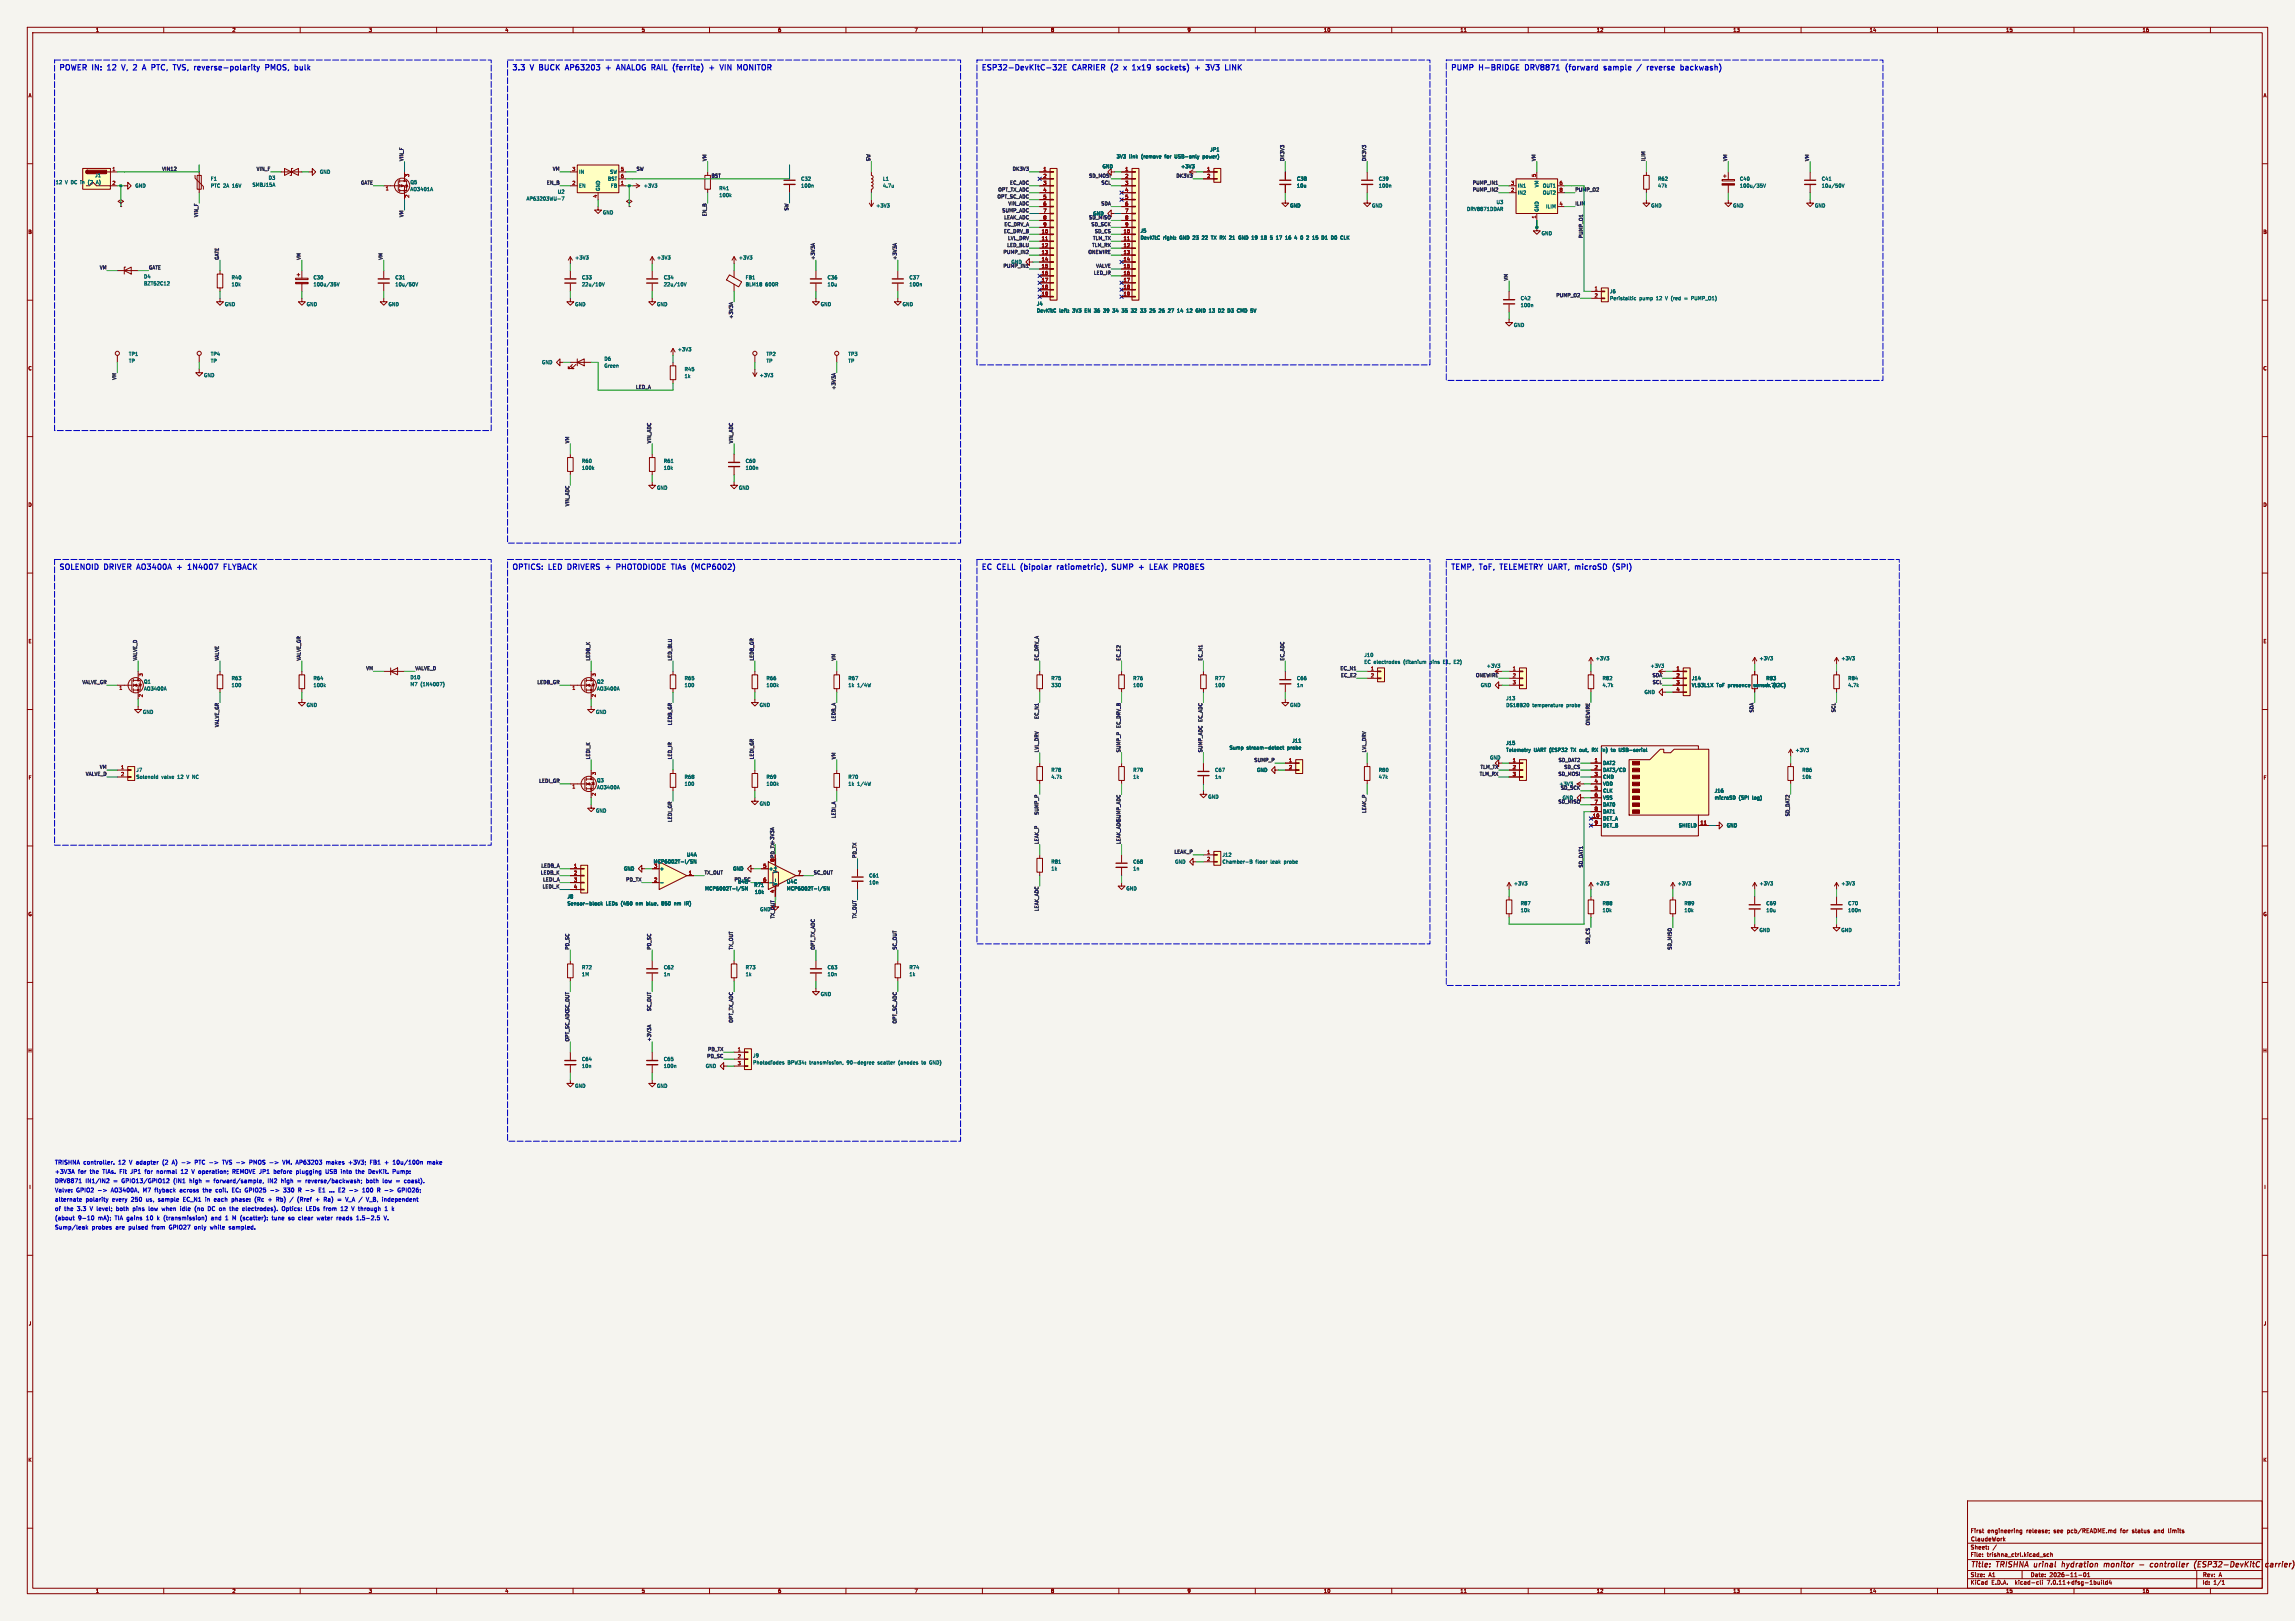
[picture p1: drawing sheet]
<svg xmlns="http://www.w3.org/2000/svg" width="841mm" height="594mm" viewBox="0 0 841 594" stroke-linecap="round" stroke-linejoin="round" font-family="sans-serif">
<defs><g id="words">
<g font-size="2.8" fill="#0000c2">
<text x="21.5" y="26.3">POWER</text>
<text x="34" y="26.3">IN:</text>
<text x="40.3" y="26.3">12</text>
<text x="46.5" y="26.3">V,</text>
<text x="51.5" y="26.3">2</text>
<text x="55.7" y="26.3">A</text>
<text x="59.7" y="26.3">PTC,</text>
<text x="68.5" y="26.3">TVS,</text>
<text x="76.9" y="26.3">reverse-polarity</text>
<text x="103.8" y="26.3">PMOS,</text>
<text x="187.5" y="26.3">3.3</text>
<text x="194.6" y="26.3">V</text>
<text x="198.6" y="26.3">BUCK</text>
<text x="209" y="26.3">AP63203</text>
<text x="224.6" y="26.3">+</text>
<text x="229.4" y="26.3">ANALOG RAIL</text>
<text x="251.6" y="26.3">(ferrite)</text>
<text x="270.5" y="26.3">VIN</text>
<text x="277.6" y="26.3">MONITOR</text>
<text x="359.5" y="26.3">ESP32-DevKitC-32E</text>
<text x="393.3" y="26.3">CARRIER</text>
<text x="408.1" y="26.3">(2</text>
<text x="413.6" y="26.3">x</text>
<text x="417.6" y="26.3">1x19</text>
<text x="427.2" y="26.3">sockets)</text>
<text x="442.1" y="26.3">+</text>
<text x="446.9" y="26.3">3V3</text>
<text x="531.5" y="26.3">PUMP</text>
<text x="542.2" y="26.3">H-BRIDGE</text>
<text x="559.9" y="26.3">DRV8871</text>
<text x="575.5" y="26.3">(forward</text>
<text x="590.3" y="26.3">sample</text>
<text x="603.3" y="26.3">/</text>
<text x="607.7" y="26.3">reverse</text>
<text x="620.8" y="26.3">backwash)</text>
<text x="21.5" y="209.4">SOLENOID</text>
<text x="38.4" y="209.4">DRIVER</text>
<text x="51.2" y="209.4">AO3400A</text>
<text x="66.7" y="209.4">+</text>
<text x="71.5" y="209.4">1N4007</text>
<text x="85.4" y="209.4">FLYBACK</text>
<text x="187.5" y="209.4">OPTICS:</text>
<text x="201.3" y="209.4">LED</text>
<text x="209" y="209.4">DRIVERS</text>
<text x="228.5" y="209.4">PHOTODIODE</text>
<text x="249.5" y="209.4">TIAs</text>
<text x="257.6" y="209.4">(MCP6002)</text>
<text x="359.5" y="209.4">EC</text>
<text x="365.6" y="209.4">CELL</text>
<text x="375" y="209.4">(bipolar</text>
<text x="389.1" y="209.4">ratiometric),</text>
<text x="410.1" y="209.4">SUMP</text>
<text x="420.7" y="209.4">+</text>
<text x="425.5" y="209.4">LEAK PROBES</text>
<text x="531.5" y="209.4">TEMP,</text>
<text x="542.4" y="209.4">ToF,</text>
<text x="550.7" y="209.4">TELEMETRY UART,</text>
<text x="579.7" y="209.4">microSD</text>
<text x="594.4" y="209.4">(SPI)</text>
</g>
<g font-size="2.8" fill="#840000">
<text x="722" y="574.9">Title:</text>
<text x="731.7" y="574.9">TRISHNA</text>
<text x="746.3" y="574.9">urinal</text>
<text x="757.3" y="574.9">hydration</text>
<text x="773.5" y="574.9">monitor</text>
<text x="787.2" y="574.9">-</text>
<text x="792" y="574.9">controller</text>
<text x="808.9" y="574.9">(ESP32-DevKitC</text>
<text x="835.9" y="574.9">carrie</text>
</g>
<g font-size="2.1" fill="#0000c2">
<text x="20" y="430.3">+3V3A</text>
<text x="20" y="426.9">TRISHNA controller.</text>
<text x="28.6" y="430.3">for</text>
<text x="33" y="430.3">the</text>
<text x="37.8" y="430.3">TIAs.</text>
<text x="43.5" y="426.9">12</text>
<text x="44.2" y="430.3">Fit</text>
<text x="47.6" y="426.9">V adapter</text>
<text x="48.4" y="430.3">JP1</text>
<text x="53.7" y="430.3">for</text>
<text x="58.2" y="430.3">normal</text>
<text x="60" y="426.9">(2</text>
<text x="63.7" y="426.9">A)</text>
<text x="67.3" y="430.3">12</text>
<text x="67.3" y="426.9">-&gt;</text>
<text x="71.4" y="430.3">V operation;</text>
<text x="72.3" y="426.9">PTC -&gt;</text>
<text x="82.8" y="426.9">TVS -&gt;</text>
<text x="86.6" y="430.3">REMOVE JP1</text>
<text x="93" y="426.9">PMOS -&gt;</text>
<text x="102" y="430.3">before</text>
<text x="105.5" y="426.9">VM. AP63203</text>
<text x="110.4" y="430.3">plugging</text>
<text x="121.4" y="430.3">USB</text>
<text x="121.7" y="426.9">makes</text>
<text x="127.2" y="430.3">into</text>
<text x="130.1" y="426.9">+3V3;</text>
<text x="132.7" y="430.3">the</text>
<text x="137.5" y="430.3">DevKit.</text>
<text x="138.1" y="426.9">FB1</text>
<text x="143.6" y="426.9">+</text>
<text x="146.6" y="430.3">Pump:</text>
<text x="146.8" y="426.9">10u/100n</text>
<text x="159.5" y="426.9">make</text>
<text x="20" y="437.1">Valve:</text>
<text x="20" y="433.7">DRV8871</text>
<text x="27.9" y="437.1">GPIO2</text>
<text x="31.3" y="433.7">IN1/IN2</text>
<text x="40.9" y="437.1">AO3400A,</text>
<text x="41.6" y="433.7">=</text>
<text x="44.8" y="433.7">GPIO13/GPIO12</text>
<text x="52.8" y="437.1">M7</text>
<text x="57.2" y="437.1">flyback</text>
<text x="63.9" y="433.7">(IN1</text>
<text x="66.5" y="437.1">across</text>
<text x="69.9" y="433.7">high</text>
<text x="75.2" y="437.1">the</text>
<text x="76" y="433.7">=</text>
<text x="79.2" y="433.7">forward/sample,</text>
<text x="80" y="437.1">coil.</text>
<text x="86.1" y="437.1">EC: GPIO25</text>
<text x="99.1" y="433.7">IN2</text>
<text x="100.4" y="437.1">-&gt;</text>
<text x="104.1" y="433.7">high</text>
<text x="105.5" y="437.1">330</text>
<text x="111" y="437.1">R -&gt;</text>
<text x="113.4" y="433.7">reverse/backwash;</text>
<text x="118.9" y="437.1">E1</text>
<text x="126.4" y="437.1">E2</text>
<text x="130.5" y="437.1">-&gt;</text>
<text x="135.5" y="437.1">100</text>
<text x="135.7" y="433.7">both</text>
<text x="141.1" y="437.1">R -&gt;</text>
<text x="142" y="433.7">low</text>
<text x="147" y="433.7">=</text>
<text x="148.9" y="437.1">GPIO26;</text>
<text x="150.1" y="433.7">coast).</text>
<text x="20" y="440.5">alternate</text>
<text x="20" y="443.9">of</text>
<text x="23.5" y="443.9">the</text>
<text x="28.3" y="443.9">3.3</text>
<text x="31.4" y="440.5">polarity</text>
<text x="33.2" y="443.9">V level;</text>
<text x="41.2" y="440.5">every</text>
<text x="43.1" y="443.9">both</text>
<text x="48.3" y="440.5">250</text>
<text x="49.3" y="443.9">pins</text>
<text x="53.8" y="440.5">us,</text>
<text x="55.2" y="443.9">low</text>
<text x="58.4" y="440.5">sample</text>
<text x="60.3" y="443.9">when</text>
<text x="67.1" y="443.9">idle</text>
<text x="67.7" y="440.5">EC_N1</text>
<text x="72.6" y="443.9">(no</text>
<text x="76" y="440.5">in</text>
<text x="77.6" y="443.9">DC on</text>
<text x="79.4" y="440.5">each</text>
<text x="85.9" y="443.9">the</text>
<text x="86" y="440.5">phase:</text>
<text x="90.7" y="443.9">electrodes).</text>
<text x="94.6" y="440.5">(Rc</text>
<text x="99.7" y="440.5">+</text>
<text x="102.8" y="440.5">Rb)</text>
<text x="105.4" y="443.9">Optics:</text>
<text x="108" y="440.5">/</text>
<text x="110.8" y="440.5">(Rref</text>
<text x="114.4" y="443.9">LEDs</text>
<text x="117.7" y="440.5">+</text>
<text x="120.9" y="440.5">Ra)</text>
<text x="121" y="443.9">from</text>
<text x="127.4" y="443.9">12</text>
<text x="129.2" y="440.5">V_A /</text>
<text x="131.6" y="443.9">V through</text>
<text x="137.1" y="440.5">V_B, independent</text>
<text x="144" y="443.9">1</text>
<text x="20" y="447.3">(about</text>
<text x="28.6" y="447.3">9-10</text>
<text x="36" y="447.3">mA);</text>
<text x="42.3" y="447.3">TIA gains</text>
<text x="54.1" y="447.3">10</text>
<text x="58.2" y="447.3">k</text>
<text x="60.7" y="447.3">(transmission)</text>
<text x="78.3" y="447.3">and</text>
<text x="86.4" y="447.3">M (scatter):</text>
<text x="101.2" y="447.3">tune</text>
<text x="107.4" y="447.3">so</text>
<text x="111.3" y="447.3">clear</text>
<text x="118.2" y="447.3">water</text>
<text x="125.5" y="447.3">reads</text>
<text x="133" y="447.3">1.5-2.5</text>
<text x="20" y="450.7">Sump/leak</text>
<text x="33.7" y="450.7">probes</text>
<text x="42.5" y="450.7">are</text>
<text x="47.3" y="450.7">pulsed</text>
<text x="56" y="450.7">from</text>
<text x="62.4" y="450.7">GPIO27</text>
<text x="71.9" y="450.7">only</text>
<text x="77.8" y="450.7">while</text>
<text x="84.8" y="450.7">sampled.</text>
</g>
<g font-size="2.1" fill="#840000">
<text x="722" y="562">First</text>
<text x="728.3" y="562">engineering</text>
<text x="742.6" y="562">release;</text>
<text x="752.8" y="562">see</text>
<text x="757.8" y="562">pcb/README.md</text>
<text x="777.5" y="562">for</text>
<text x="781.9" y="562">status</text>
<text x="790.1" y="562">and</text>
<text x="795.5" y="562">limits</text>
<text x="722" y="568">Sheet:</text>
<text x="722" y="565.2">ClaudeWork</text>
<text x="722" y="570.7">File:</text>
<text x="728.1" y="570.7">trishna_ctrl.kicad_sch</text>
<text x="722" y="580.9">KiCad</text>
<text x="722" y="578.1">Size:</text>
<text x="728.7" y="578.1">A1</text>
<text x="729.7" y="580.9">E.D.A.</text>
<text x="738.6" y="580.9">kicad-cli</text>
<text x="744" y="578.1">Date:</text>
<text x="750.5" y="580.9">7.0.11+dfsg-1build4</text>
<text x="751" y="578.1">2026-11-01</text>
<text x="807" y="578.3">Rev:</text>
<text x="807" y="580.9">Id:</text>
<text x="811.1" y="580.9">1/1</text>
<text x="813.4" y="578.3">A</text>
</g>
<g font-size="1.8" fill="#840000">
<text x="35" y="11.9">1</text>
<text x="85" y="11.9">2</text>
<text x="135" y="11.9">3</text>
<text x="185" y="11.9">4</text>
<text x="235" y="11.9">5</text>
<text x="285" y="11.9">6</text>
<text x="335" y="11.9">7</text>
<text x="385" y="11.9">8</text>
<text x="435" y="11.9">9</text>
<text x="485" y="11.9">10</text>
<text x="535" y="11.9">11</text>
<text x="585" y="11.9">12</text>
<text x="635" y="11.9">13</text>
<text x="685" y="11.9">14</text>
<text x="735" y="11.9">15</text>
<text x="785" y="11.9">16</text>
<text x="10.3" y="35.9">A</text>
<text x="829.3" y="35.9">A</text>
<text x="10.3" y="85.9">B</text>
<text x="829.2" y="85.9">B</text>
<text x="10.3" y="135.9">C</text>
<text x="829.2" y="135.9">C</text>
<text x="10.3" y="185.9">D</text>
<text x="829.2" y="185.9">D</text>
<text x="10.3" y="235.9">E</text>
<text x="829.3" y="235.9">E</text>
<text x="10.3" y="285.9">F</text>
<text x="829.3" y="285.9">F</text>
<text x="10.3" y="335.9">G</text>
<text x="829.2" y="335.9">G</text>
<text x="10.2" y="385.9">H</text>
<text x="829.2" y="385.9">H</text>
<text x="10.6" y="435.9">I</text>
<text x="829.6" y="435.9">I</text>
<text x="10.4" y="485.9">J</text>
<text x="829.4" y="485.9">J</text>
<text x="10.3" y="535.9">K</text>
<text x="829.2" y="535.9">K</text>
<text x="35" y="583.9">1</text>
<text x="85" y="583.9">2</text>
<text x="135" y="583.9">3</text>
<text x="185" y="583.9">4</text>
<text x="235" y="583.9">5</text>
<text x="285" y="583.9">6</text>
<text x="335" y="583.9">7</text>
<text x="385" y="583.9">8</text>
<text x="435" y="583.9">9</text>
<text x="485" y="583.9">10</text>
<text x="535" y="583.9">11</text>
<text x="585" y="583.9">12</text>
<text x="635" y="583.9">13</text>
<text x="685" y="583.9">14</text>
<text x="735" y="583.9">15</text>
<text x="785" y="583.9">16</text>
</g>
<g font-size="1.8" fill="#0f0f0f">
<text x="147.9" y="59.2" transform="rotate(-90 147.9 59.2)">VIN_F</text>
<text x="259" y="59.2" transform="rotate(-90 259 59.2)">VM</text>
<text x="319" y="59.2" transform="rotate(-90 319 59.2)">SW</text>
<text x="470.7" y="59.2" transform="rotate(-90 470.7 59.2)">DK3V3</text>
<text x="500.7" y="59.2" transform="rotate(-90 500.7 59.2)">DK3V3</text>
<text x="562.8" y="59.2" transform="rotate(-90 562.8 59.2)">VM</text>
<text x="603" y="59.2" transform="rotate(-90 603 59.2)">ILIM</text>
<text x="633" y="59.2" transform="rotate(-90 633 59.2)">VM</text>
<text x="663" y="59.2" transform="rotate(-90 663 59.2)">VM</text>
<text x="59.3" y="62.7">VIN12</text>
<text x="93.9" y="62.7">VIN_F</text>
<text x="202.4" y="62.7">VM</text>
<text x="233.1" y="62.7">SW</text>
<text x="260.6" y="65.2">BST</text>
<text x="370.9" y="62.7">DK3V3</text>
<text x="398.9" y="65.2">SD_MOSI</text>
<text x="430.9" y="65.2">DK3V3</text>
<text x="132.1" y="67.7">GATE</text>
<text x="200.3" y="67.7">EN_B</text>
<text x="365.7" y="70.3">OPT_TX_ADC</text>
<text x="370" y="67.7">EC_ADC</text>
<text x="403.5" y="67.7">SCL</text>
<text x="539.6" y="70.3">PUMP_IN2</text>
<text x="539.6" y="67.7">PUMP_IN1</text>
<text x="577.1" y="70.3">PUMP_O2</text>
<text x="289" y="77.3" transform="rotate(-90 289 77.3)">SW</text>
<text x="365.4" y="72.8">OPT_SC_ADC</text>
<text x="367.1" y="77.9">SUMP_ADC</text>
<text x="369.4" y="75.4">VIN_ADC</text>
<text x="403.4" y="75.4">SDA</text>
<text x="577.1" y="75.4">ILIM</text>
<text x="72.7" y="79.7" transform="rotate(-90 72.7 79.7)">VIN_F</text>
<text x="147.9" y="79.7" transform="rotate(-90 147.9 79.7)">VM</text>
<text x="259" y="79.3" transform="rotate(-90 259 79.3)">EN_B</text>
<text x="367.9" y="80.4">LEAK_ADC</text>
<text x="367.9" y="83">EC_DRV_A</text>
<text x="398.9" y="80.4">SD_MISO</text>
<text x="399.8" y="83">SD_SCK</text>
<text x="367.7" y="85.5">EC_DRV_B</text>
<text x="369.2" y="88.1">LVL_DRV</text>
<text x="400.4" y="88.1">TLM_TX</text>
<text x="401.1" y="85.5">SD_CS</text>
<text x="580.1" y="87.4" transform="rotate(-90 580.1 87.4)">PUMP_O1</text>
<text x="80.3" y="95.3" transform="rotate(-90 80.3 95.3)">GATE</text>
<text x="110.3" y="95.3" transform="rotate(-90 110.3 95.3)">VM</text>
<text x="140.3" y="95.3" transform="rotate(-90 140.3 95.3)">VM</text>
<text x="298.7" y="95.3" transform="rotate(-90 298.7 95.3)">+3V3A</text>
<text x="328.7" y="95.3" transform="rotate(-90 328.7 95.3)">+3V3A</text>
<text x="367.6" y="93.1">PUMP_IN2</text>
<text x="368.9" y="90.6">LED_BLU</text>
<text x="398.7" y="93.1">ONEWIRE</text>
<text x="400.1" y="90.6">TLM_RX</text>
<text x="36.4" y="98.8">VM</text>
<text x="54.4" y="98.8">GATE</text>
<text x="367.6" y="98.2">PUMP_IN1</text>
<text x="370.5" y="96.9">GND</text>
<text x="400.7" y="100.8">LED_IR</text>
<text x="401.5" y="98.2">VALVE</text>
<text x="552.7" y="103" transform="rotate(-90 552.7 103)">VM</text>
<text x="570.2" y="109">PUMP_O2</text>
<text x="268.7" y="117" transform="rotate(-90 268.7 117)">+3V3A</text>
<text x="42.7" y="139.3" transform="rotate(-90 42.7 139.3)">VM</text>
<text x="232.9" y="142.6">LED_A</text>
<text x="306.3" y="143" transform="rotate(-90 306.3 143)">+3V3A</text>
<text x="208.7" y="162.6" transform="rotate(-90 208.7 162.6)">VM</text>
<text x="238.7" y="162.6" transform="rotate(-90 238.7 162.6)">VIN_ADC</text>
<text x="268.7" y="162.6" transform="rotate(-90 268.7 162.6)">VIN_ADC</text>
<text x="208.7" y="185.7" transform="rotate(-90 208.7 185.7)">VIN_ADC</text>
<text x="50.3" y="242.2" transform="rotate(-90 50.3 242.2)">VALVE_D</text>
<text x="80.3" y="242.2" transform="rotate(-90 80.3 242.2)">VALVE</text>
<text x="110.3" y="242.2" transform="rotate(-90 110.3 242.2)">VALVE_GR</text>
<text x="134.1" y="245.7">VM</text>
<text x="152" y="245.7">VALVE_D</text>
<text x="216.3" y="242.2" transform="rotate(-90 216.3 242.2)">LEDB_K</text>
<text x="246.3" y="242.2" transform="rotate(-90 246.3 242.2)">LED_BLU</text>
<text x="276.3" y="242.2" transform="rotate(-90 276.3 242.2)">LEDB_GR</text>
<text x="306.3" y="242.2" transform="rotate(-90 306.3 242.2)">VM</text>
<text x="380.6" y="242.2" transform="rotate(-90 380.6 242.2)">EC_DRV_A</text>
<text x="410.7" y="242.2" transform="rotate(-90 410.7 242.2)">EC_E2</text>
<text x="440.7" y="242.2" transform="rotate(-90 440.7 242.2)">EC_N1</text>
<text x="470.7" y="242.2" transform="rotate(-90 470.7 242.2)">EC_ADC</text>
<text x="491.1" y="245.7">EC_N1</text>
<text x="30" y="250.8">VALVE_GR</text>
<text x="196.8" y="250.8">LEDB_GR</text>
<text x="491.2" y="248.2">EC_E2</text>
<text x="540.7" y="248.2">ONEWIRE</text>
<text x="605.4" y="248.2">SDA</text>
<text x="605.5" y="250.8">SCL</text>
<text x="380.6" y="263.6" transform="rotate(-90 380.6 263.6)">EC_N1</text>
<text x="642.7" y="261.2" transform="rotate(-90 642.7 261.2)">SDA</text>
<text x="672.7" y="261.2" transform="rotate(-90 672.7 261.2)">SCL</text>
<text x="80.3" y="266.6" transform="rotate(-90 80.3 266.6)">VALVE_GR</text>
<text x="246.3" y="265.9" transform="rotate(-90 246.3 265.9)">LEDB_GR</text>
<text x="306.3" y="264.4" transform="rotate(-90 306.3 264.4)">LEDB_A</text>
<text x="410.7" y="266.9" transform="rotate(-90 410.7 266.9)">EC_DRV_B</text>
<text x="440.7" y="264.7" transform="rotate(-90 440.7 264.7)">EC_ADC</text>
<text x="582.7" y="265.9" transform="rotate(-90 582.7 265.9)">ONEWIRE</text>
<text x="380.6" y="275.8" transform="rotate(-90 380.6 275.8)">LVL_DRV</text>
<text x="410.7" y="275.8" transform="rotate(-90 410.7 275.8)">SUMP_P</text>
<text x="440.7" y="275.8" transform="rotate(-90 440.7 275.8)">SUMP_ADC</text>
<text x="500.7" y="275.8" transform="rotate(-90 500.7 275.8)">LVL_DRV</text>
<text x="36.4" y="281.8">VM</text>
<text x="216.3" y="278.4" transform="rotate(-90 216.3 278.4)">LEDI_K</text>
<text x="246.3" y="278.4" transform="rotate(-90 246.3 278.4)">LED_IR</text>
<text x="276.3" y="278.4" transform="rotate(-90 276.3 278.4)">LEDI_GR</text>
<text x="306.3" y="278.4" transform="rotate(-90 306.3 278.4)">VM</text>
<text x="459.5" y="279.3">SUMP_P</text>
<text x="542.4" y="281.8">TLM_TX</text>
<text x="571" y="279.3">SD_DAT2</text>
<text x="573.1" y="281.8">SD_CS</text>
<text x="31.3" y="284.4">VALVE_D</text>
<text x="197.4" y="286.9">LEDI_GR</text>
<text x="542.1" y="284.4">TLM_RX</text>
<text x="570.9" y="284.4">SD_MOSI</text>
<text x="571.3" y="288.1">+3V3</text>
<text x="571.8" y="289.5">SD_SCK</text>
<text x="572.5" y="293.2">GND</text>
<text x="306.3" y="299.9" transform="rotate(-90 306.3 299.9)">LEDI_A</text>
<text x="380.6" y="298.8" transform="rotate(-90 380.6 298.8)">SUMP_P</text>
<text x="500.7" y="298" transform="rotate(-90 500.7 298)">LEAK_P</text>
<text x="570.9" y="294.5">SD_MISO</text>
<text x="655.8" y="299.3" transform="rotate(-90 655.8 299.3)">SD_DAT2</text>
<text x="246.3" y="301.4" transform="rotate(-90 246.3 301.4)">LEDI_GR</text>
<text x="410.7" y="301.1" transform="rotate(-90 410.7 301.1)">SUMP_ADC</text>
<text x="380.6" y="309.5" transform="rotate(-90 380.6 309.5)">LEAK_P</text>
<text x="410.7" y="309.5" transform="rotate(-90 410.7 309.5)">LEAK_ADC</text>
<text x="198.2" y="318">LEDB_A</text>
<text x="283.8" y="315.9" transform="rotate(-90 283.8 315.9)">8 PD_TX+3V3A</text>
<text x="313.9" y="314.5" transform="rotate(-90 313.9 314.5)">PD_TX</text>
<text x="430.2" y="312.9">LEAK_P</text>
<text x="198" y="320.5">LEDB_K</text>
<text x="198.9" y="323.1">LEDI_A</text>
<text x="229.3" y="323.1">PD_TX</text>
<text x="258" y="320.5">TX_OUT</text>
<text x="269" y="323.1">PD_SC</text>
<text x="298.1" y="320.5">SC_OUT</text>
<text x="580.1" y="318" transform="rotate(-90 580.1 318)">SD_DAT1</text>
<text x="198.7" y="325.6">LEDI_K</text>
<text x="278.4" y="334.1">GND</text>
<text x="380.6" y="334" transform="rotate(-90 380.6 334)">LEAK_ADC</text>
<text x="283.9" y="336.7" transform="rotate(-90 283.9 336.7)">TX_OUT</text>
<text x="313.9" y="336.7" transform="rotate(-90 313.9 336.7)">TX_OUT</text>
<text x="582.7" y="346.1" transform="rotate(-90 582.7 346.1)">SD_CS</text>
<text x="208.7" y="348.1" transform="rotate(-90 208.7 348.1)">PD_SC</text>
<text x="238.7" y="348.1" transform="rotate(-90 238.7 348.1)">PD_SC</text>
<text x="268.7" y="348.1" transform="rotate(-90 268.7 348.1)">TX_OUT</text>
<text x="298.7" y="348.1" transform="rotate(-90 298.7 348.1)">OPT_TX_ADC</text>
<text x="328.7" y="348.1" transform="rotate(-90 328.7 348.1)">SC_OUT</text>
<text x="612.7" y="348.2" transform="rotate(-90 612.7 348.2)">SD_MISO</text>
<text x="238.7" y="370.7" transform="rotate(-90 238.7 370.7)">SC_OUT</text>
<text x="268.7" y="374.9" transform="rotate(-90 268.7 374.9)">OPT_TX_ADC</text>
<text x="328.7" y="375.2" transform="rotate(-90 328.7 375.2)">OPT_SC_ADC</text>
<text x="208.7" y="381.8" transform="rotate(-90 208.7 381.8)">OPT_SC_ADCSC_OUT</text>
<text x="238.7" y="381.8" transform="rotate(-90 238.7 381.8)">+3V3A</text>
<text x="259" y="387.8">PD_SC</text>
<text x="259.3" y="385.2">PD_TX</text>
</g>
<g font-size="1.8" fill="#006464">
<text x="409.1" y="58.2">3V3</text>
<text x="413.7" y="58.2">link</text>
<text x="418.4" y="58.2">(remove</text>
<text x="427.1" y="58.2">for</text>
<text x="431" y="58.2">USB-only</text>
<text x="441.5" y="58.2">power)</text>
<text x="443.3" y="55.7">JP1</text>
<text x="34.7" y="65.1">J1</text>
<text x="117.1" y="63.9">GND</text>
<text x="212" y="63.9">IN</text>
<text x="223.4" y="63.9">SW</text>
<text x="403.9" y="61.9">GND</text>
<text x="432.7" y="61.9">+3V3</text>
<text x="20.3" y="67.7">12</text>
<text x="23.9" y="67.7">V DC in</text>
<text x="32.8" y="67.7">(2</text>
<text x="36" y="67.7">A)</text>
<text x="49.4" y="68.9">GND</text>
<text x="77.1" y="66.4">F1</text>
<text x="77.1" y="68.9">PTC 2A</text>
<text x="85.3" y="68.9">16V</text>
<text x="92.4" y="68.6">SMBJ15A</text>
<text x="98.3" y="66.1">D3</text>
<text x="150.2" y="70.2">AO3401A</text>
<text x="150.2" y="67.7">Q5</text>
<text x="204.2" y="71.1">U2</text>
<text x="212" y="68.9">EN</text>
<text x="220" y="70.1" transform="rotate(-90 220 70.1)">GND</text>
<text x="222.6" y="66.4">BST</text>
<text x="223.7" y="68.9">FB</text>
<text x="235.8" y="68.9">+3V3</text>
<text x="263.4" y="69.9">R41</text>
<text x="293.4" y="66.4">C32</text>
<text x="293.4" y="68.9">100n</text>
<text x="323.4" y="66.4">L1</text>
<text x="323.4" y="68.9">4.7u</text>
<text x="475.1" y="66.4">C38</text>
<text x="475.1" y="68.9">10u</text>
<text x="505.1" y="66.4">C39</text>
<text x="505.1" y="68.9">100n</text>
<text x="556" y="71.5">IN2</text>
<text x="556" y="68.9">IN1</text>
<text x="564" y="68.8" transform="rotate(-90 564 68.8)">VM</text>
<text x="565.2" y="68.9">OUT1</text>
<text x="565.2" y="71.5">OUT2</text>
<text x="607.4" y="68.9">47k</text>
<text x="607.4" y="66.4">R62</text>
<text x="637.4" y="66.4">C40</text>
<text x="637.4" y="68.9">100u/35V</text>
<text x="667.4" y="66.4">C41</text>
<text x="667.4" y="68.9">10u/50V</text>
<text x="192.8" y="73.7">AP63203WU-7</text>
<text x="263.4" y="72.4">100k</text>
<text x="320.9" y="76.2">+3V3</text>
<text x="472.6" y="76.2">GND</text>
<text x="502.6" y="76.2">GND</text>
<text x="537.4" y="77.5">DRV8871DDAR</text>
<text x="548.2" y="75">U3</text>
<text x="564" y="77.7" transform="rotate(-90 564 77.7)">GND</text>
<text x="566.4" y="76.6">ILIM</text>
<text x="604.9" y="76.2">GND</text>
<text x="634.9" y="76.2">GND</text>
<text x="664.9" y="76.2">GND</text>
<text x="220.8" y="78.8">GND</text>
<text x="400.5" y="79.1">GND</text>
<text x="417.8" y="85.5">J5</text>
<text x="417.8" y="88">DevKitC</text>
<text x="426.2" y="88">right:</text>
<text x="432.4" y="88">GND 23</text>
<text x="441" y="88">22</text>
<text x="444.6" y="88">TX RX 21</text>
<text x="455.2" y="88">GND 19</text>
<text x="463.8" y="88">18</text>
<text x="467.4" y="88">5</text>
<text x="469.8" y="88">17</text>
<text x="473.4" y="88">16</text>
<text x="477" y="88">4</text>
<text x="479.3" y="88">0</text>
<text x="481.7" y="88">2</text>
<text x="484.1" y="88">15</text>
<text x="487.7" y="88">D1</text>
<text x="491.3" y="88">D0</text>
<text x="564.8" y="86.4">GND</text>
<text x="210.6" y="95.3">+3V3</text>
<text x="240.6" y="95.3">+3V3</text>
<text x="270.6" y="95.3">+3V3</text>
<text x="52.6" y="102.2">D4</text>
<text x="52.6" y="104.8">BZT52C12</text>
<text x="84.7" y="102.6">R40</text>
<text x="84.7" y="105.1">10k</text>
<text x="114.7" y="102.6">C30</text>
<text x="114.7" y="105.1">100u/35V</text>
<text x="144.7" y="105.1">10u/50V</text>
<text x="144.7" y="102.6">C31</text>
<text x="213.1" y="102.6">C33</text>
<text x="213.1" y="105.1">22u/10V</text>
<text x="243.1" y="102.6">C34</text>
<text x="243.1" y="105.1">22u/10V</text>
<text x="273.1" y="102.6">FB1</text>
<text x="273.1" y="105.1">BLM18</text>
<text x="280.4" y="105.1">600R</text>
<text x="303.1" y="102.6">C36</text>
<text x="303.1" y="105.1">10u</text>
<text x="333.1" y="105.1">100n</text>
<text x="333.1" y="102.6">C37</text>
<text x="589.8" y="107.6">J6</text>
<text x="82.2" y="112.4">GND</text>
<text x="112.2" y="112.4">GND</text>
<text x="142.2" y="112.4">GND</text>
<text x="210.6" y="112.4">GND</text>
<text x="240.6" y="112.4">GND</text>
<text x="300.6" y="112.4">GND</text>
<text x="330.6" y="112.4">GND</text>
<text x="379.8" y="112.2">J4</text>
<text x="557.1" y="110.2">C42</text>
<text x="557.1" y="112.7">100n</text>
<text x="589.8" y="110.2">Peristaltic</text>
<text x="600.7" y="110.2">pump</text>
<text x="607" y="110.2">12</text>
<text x="610.6" y="110.2">V (red</text>
<text x="620.7" y="110.2">PUMP_O1)</text>
<text x="379.8" y="114.7">DevKitC</text>
<text x="388.2" y="114.7">left:</text>
<text x="393.2" y="114.7">3V3</text>
<text x="397.8" y="114.7">EN 36</text>
<text x="405.1" y="114.7">39</text>
<text x="408.7" y="114.7">34</text>
<text x="412.3" y="114.7">35</text>
<text x="415.8" y="114.7">32</text>
<text x="419.4" y="114.7">33</text>
<text x="423" y="114.7">25</text>
<text x="426.6" y="114.7">26</text>
<text x="430.2" y="114.7">27</text>
<text x="433.8" y="114.7">14</text>
<text x="437.4" y="114.7">12</text>
<text x="441" y="114.7">GND 13</text>
<text x="449.6" y="114.7">D2</text>
<text x="453.3" y="114.7">D3</text>
<text x="456.9" y="114.7">CMD 5V</text>
<text x="554.6" y="120">GND</text>
<text x="47.1" y="130.6">TP1</text>
<text x="77.1" y="130.6">TP4</text>
<text x="248.2" y="128.9">+3V3</text>
<text x="280.7" y="130.6">TP2</text>
<text x="310.7" y="130.6">TP3</text>
<text x="47.1" y="133.1">TP</text>
<text x="77.1" y="133.1">TP</text>
<text x="198.5" y="133.6">GND</text>
<text x="221.3" y="132.4">D6</text>
<text x="221.3" y="134.9">Green</text>
<text x="250.7" y="136.2">R45</text>
<text x="280.7" y="133.1">TP</text>
<text x="310.7" y="133.1">TP</text>
<text x="74.6" y="138.4">GND</text>
<text x="250.7" y="138.7">1k</text>
<text x="278.2" y="138.4">+3V3</text>
<text x="213.1" y="169.8">R60</text>
<text x="213.1" y="172.3">100k</text>
<text x="243.1" y="169.8">R61</text>
<text x="243.1" y="172.3">10k</text>
<text x="273.1" y="169.8">C60</text>
<text x="273.1" y="172.3">100n</text>
<text x="240.6" y="179.6">GND</text>
<text x="270.6" y="179.6">GND</text>
<text x="499.8" y="240.9">J10</text>
<text x="499.8" y="243.5">EC electrodes</text>
<text x="514.4" y="243.5">(titanium</text>
<text x="524.2" y="243.5">pins</text>
<text x="529.3" y="243.5">E1,</text>
<text x="533.5" y="243.5">E2)</text>
<text x="544.7" y="244.9">+3V3</text>
<text x="584.6" y="242.1">+3V3</text>
<text x="604.7" y="244.9">+3V3</text>
<text x="644.6" y="242.1">+3V3</text>
<text x="674.6" y="242.1">+3V3</text>
<text x="52.6" y="250.7">Q1</text>
<text x="84.7" y="249.4">R63</text>
<text x="84.7" y="252">100</text>
<text x="114.7" y="249.4">R64</text>
<text x="114.7" y="252">100k</text>
<text x="150.2" y="251.6">M7</text>
<text x="150.2" y="249.1">D10</text>
<text x="154.1" y="251.6">(1N4007)</text>
<text x="218.6" y="250.7">Q2</text>
<text x="250.7" y="249.4">R65</text>
<text x="250.7" y="252">100</text>
<text x="280.7" y="249.4">R66</text>
<text x="280.7" y="252">100k</text>
<text x="310.7" y="249.4">R67</text>
<text x="310.7" y="252">1k</text>
<text x="314.1" y="252">1/4W</text>
<text x="385.1" y="249.4">R75</text>
<text x="385.1" y="252">330</text>
<text x="415.1" y="249.4">R76</text>
<text x="415.1" y="252">100</text>
<text x="445.1" y="249.4">R77</text>
<text x="445.1" y="252">100</text>
<text x="475.1" y="249.4">C66</text>
<text x="475.1" y="252">1n</text>
<text x="542.5" y="252">GND</text>
<text x="587.1" y="252">4.7k</text>
<text x="587.1" y="249.4">R82</text>
<text x="619.8" y="249.4">J14</text>
<text x="619.8" y="252">VL53L1X</text>
<text x="629" y="252">ToF presence</text>
<text x="643" y="252">sensor</text>
<text x="647.1" y="249.4">R83</text>
<text x="647.1" y="252">4.7k(I2C)</text>
<text x="677.1" y="249.4">R84</text>
<text x="677.1" y="252">4.7k</text>
<text x="52.6" y="253.2">AO3400A</text>
<text x="218.6" y="253.2">AO3400A</text>
<text x="551.8" y="256.8">J13</text>
<text x="602.5" y="254.5">GND</text>
<text x="52.2" y="261.8">GND</text>
<text x="112.2" y="259.2">GND</text>
<text x="218.2" y="261.8">GND</text>
<text x="278.2" y="259.2">GND</text>
<text x="472.6" y="259.2">GND</text>
<text x="551.8" y="259.3">DS18B20</text>
<text x="561.6" y="259.3">temperature</text>
<text x="574.2" y="259.3">probe</text>
<text x="450.4" y="274.9">Sump</text>
<text x="456.8" y="274.9">stream-detect</text>
<text x="471.9" y="274.9">probe</text>
<text x="473.4" y="272.3">J11</text>
<text x="551.8" y="273.2">J15</text>
<text x="551.8" y="275.7">Telemetry</text>
<text x="562.1" y="275.7">UART (ESP32</text>
<text x="575.9" y="275.7">TX out,</text>
<text x="584.1" y="275.7">RX</text>
<text x="587.7" y="275.7">in)</text>
<text x="591.5" y="275.7">to</text>
<text x="594.6" y="275.7">USB-serial</text>
<text x="657.8" y="275.8">+3V3</text>
<text x="545.9" y="278.5">GND</text>
<text x="587.3" y="280.5">DAT2</text>
<text x="49.8" y="283">J7</text>
<text x="49.8" y="285.6">Solenoid</text>
<text x="59.2" y="285.6">valve</text>
<text x="65.2" y="285.6">12</text>
<text x="68.8" y="285.6">V NC</text>
<text x="218.6" y="286.9">Q3</text>
<text x="250.7" y="285.6">R68</text>
<text x="280.7" y="285.6">R69</text>
<text x="310.7" y="285.6">R70</text>
<text x="385.1" y="283">R78</text>
<text x="385.1" y="285.6">4.7k</text>
<text x="415.1" y="283">R79</text>
<text x="415.1" y="285.6">1k</text>
<text x="445.1" y="283">C67</text>
<text x="445.1" y="285.6">1n</text>
<text x="460.5" y="283">GND</text>
<text x="505.1" y="283">R80</text>
<text x="505.1" y="285.6">47k</text>
<text x="587.3" y="283">DAT3/CD</text>
<text x="587.3" y="285.6">CMD</text>
<text x="660.3" y="285.6">10k</text>
<text x="660.3" y="283">R86</text>
<text x="218.6" y="289.4">AO3400A</text>
<text x="250.7" y="288.1">100</text>
<text x="280.7" y="288.1">100k</text>
<text x="310.7" y="288.1">1k</text>
<text x="314.1" y="288.1">1/4W</text>
<text x="442.6" y="292.9">GND</text>
<text x="587.3" y="288.1">VDD</text>
<text x="587.3" y="290.7">CLK</text>
<text x="587.3" y="293.2">VSS</text>
<text x="628.2" y="290.7">J16</text>
<text x="628.2" y="293.2">microSD</text>
<text x="637.2" y="293.2">(SPI</text>
<text x="642.3" y="293.2">log)</text>
<text x="218.2" y="297.9">GND</text>
<text x="278.2" y="295.4">GND</text>
<text x="587.3" y="295.7">DAT0</text>
<text x="587.3" y="298.3">DAT1</text>
<text x="587.3" y="300.8">DET_A</text>
<text x="587.3" y="303.4">DET_B</text>
<text x="615.1" y="303.4">SHIELD</text>
<text x="632.6" y="303.4">GND</text>
<text x="239.4" y="316.6">MCP6002T-I/SN</text>
<text x="251.6" y="314.1">U4A</text>
<text x="385.1" y="316.7">R81</text>
<text x="415.1" y="316.7">C68</text>
<text x="430.5" y="316.7">GND</text>
<text x="447.8" y="314.1">J12</text>
<text x="447.8" y="316.7">Chamber-B</text>
<text x="460.1" y="316.7">floor</text>
<text x="465.8" y="316.7">leak</text>
<text x="470.9" y="316.7">probe</text>
<text x="228.5" y="319.2">GND</text>
<text x="241.7" y="319.2">+</text>
<text x="268.5" y="319.2">GND</text>
<text x="270.3" y="323.9">U4B</text>
<text x="281.7" y="319.2">+</text>
<text x="284.9" y="320.1" transform="rotate(-90 284.9 320.1)">V+</text>
<text x="288.2" y="323.9">U4C</text>
<text x="318.3" y="321.7">C61</text>
<text x="385.1" y="319.2">1k</text>
<text x="415.1" y="319.2">1n</text>
<text x="207.8" y="329.4">J8</text>
<text x="258.2" y="326.5">MCP6002T-I/SN</text>
<text x="276.2" y="325.2">R71</text>
<text x="276.5" y="327.8">10k</text>
<text x="284.9" y="324.6" transform="rotate(-90 284.9 324.6)">V-</text>
<text x="288.2" y="326.5">MCP6002T-I/SN</text>
<text x="318.3" y="324.3">10n</text>
<text x="412.6" y="326.5">GND</text>
<text x="554.6" y="324.6">+3V3</text>
<text x="584.6" y="324.6">+3V3</text>
<text x="614.6" y="324.6">+3V3</text>
<text x="644.6" y="324.6">+3V3</text>
<text x="674.6" y="324.6">+3V3</text>
<text x="207.8" y="332">Sensor-block</text>
<text x="222" y="332">LEDs</text>
<text x="227.7" y="332">(450</text>
<text x="233.3" y="332">nm</text>
<text x="237.3" y="332">blue,</text>
<text x="243.2" y="332">850</text>
<text x="248" y="332">nm</text>
<text x="252" y="332">IR)</text>
<text x="557.1" y="331.9">R87</text>
<text x="557.1" y="334.4">10k</text>
<text x="587.1" y="334.4">10k</text>
<text x="587.1" y="331.9">R88</text>
<text x="617.1" y="334.4">10k</text>
<text x="617.1" y="331.9">R89</text>
<text x="647.1" y="331.9">C69</text>
<text x="647.1" y="334.4">10u</text>
<text x="677.1" y="331.9">C70</text>
<text x="677.1" y="334.4">100n</text>
<text x="644.6" y="341.7">GND</text>
<text x="674.6" y="341.7">GND</text>
<text x="213.1" y="355.4">R72</text>
<text x="213.1" y="357.9">1M</text>
<text x="243.1" y="355.4">C62</text>
<text x="243.1" y="357.9">1n</text>
<text x="273.1" y="355.4">R73</text>
<text x="273.1" y="357.9">1k</text>
<text x="303.1" y="355.4">C63</text>
<text x="303.1" y="357.9">10n</text>
<text x="333.1" y="355.4">R74</text>
<text x="333.1" y="357.9">1k</text>
<text x="300.6" y="365.2">GND</text>
<text x="213.1" y="389">C64</text>
<text x="243.1" y="389">C65</text>
<text x="275.8" y="387.7">J9</text>
<text x="213.1" y="391.5">10n</text>
<text x="243.1" y="391.5">100n</text>
<text x="258.5" y="391.5">GND</text>
<text x="275.8" y="390.3">Photodiodes</text>
<text x="288.6" y="390.3">BPW34:</text>
<text x="296.8" y="390.3">transmission,</text>
<text x="310.7" y="390.3">90-degree</text>
<text x="322.2" y="390.3">scatter</text>
<text x="329.9" y="390.3">(anodes</text>
<text x="338.7" y="390.3">to</text>
<text x="341.7" y="390.3">GND)</text>
<text x="210.6" y="398.8">GND</text>
<text x="240.6" y="398.8">GND</text>
</g>
<g font-size="1.8" fill="#a90000">
<text x="41" y="62.7">1</text>
<text x="150.2" y="65" transform="rotate(-90 150.2 65)">3</text>
<text x="209.6" y="62.7">3</text>
<text x="227.3" y="62.7">5</text>
<text x="227.3" y="65.3">6</text>
<text x="382.2" y="62.7">1</text>
<text x="382.2" y="65.3">2</text>
<text x="412.2" y="62.7">1</text>
<text x="412.2" y="65.3">2</text>
<text x="442.2" y="62.7">1</text>
<text x="442.2" y="65.3">2</text>
<text x="562.9" y="65" transform="rotate(-90 562.9 65)">5</text>
<text x="41" y="67.8">2</text>
<text x="141.2" y="70.1">1</text>
<text x="209.6" y="67.8">2</text>
<text x="227.3" y="67.8">1</text>
<text x="382.2" y="67.8">3</text>
<text x="382.2" y="70.4">4</text>
<text x="412.2" y="67.8">3</text>
<text x="412.2" y="70.4">4</text>
<text x="553.6" y="70.4">2</text>
<text x="553.6" y="67.8">3</text>
<text x="571.3" y="67.8">6</text>
<text x="571.3" y="70.4">8</text>
<text x="150.2" y="72.6" transform="rotate(-90 150.2 72.6)">2</text>
<text x="218.9" y="72.6" transform="rotate(-90 218.9 72.6)">4</text>
<text x="382.2" y="72.9">5</text>
<text x="382.2" y="75.4">6</text>
<text x="382.2" y="78">7</text>
<text x="412.2" y="72.9">5</text>
<text x="412.2" y="75.4">6</text>
<text x="412.2" y="78">7</text>
<text x="571.3" y="75.4">4</text>
<text x="382.2" y="80.5">8</text>
<text x="382.2" y="83.1">9</text>
<text x="412.2" y="80.5">8</text>
<text x="412.2" y="83.1">9</text>
<text x="562.9" y="80.2" transform="rotate(-90 562.9 80.2)">1</text>
<text x="381.6" y="85.6">10</text>
<text x="381.6" y="88.1">11</text>
<text x="411.6" y="85.6">10</text>
<text x="411.6" y="88.1">11</text>
<text x="381.6" y="90.7">12</text>
<text x="381.6" y="93.2">13</text>
<text x="381.6" y="95.8">14</text>
<text x="411.6" y="90.7">12</text>
<text x="411.6" y="93.2">13</text>
<text x="411.6" y="95.8">14</text>
<text x="381.6" y="98.3">15</text>
<text x="381.6" y="100.8">16</text>
<text x="411.6" y="98.3">15</text>
<text x="411.6" y="100.8">16</text>
<text x="381.6" y="103.4">17</text>
<text x="381.6" y="105.9">18</text>
<text x="411.6" y="103.4">17</text>
<text x="411.6" y="105.9">18</text>
<text x="584.2" y="106.5">1</text>
<text x="381.6" y="108.5">19</text>
<text x="411.6" y="108.5">19</text>
<text x="584.2" y="109.1">2</text>
<text x="502.2" y="245.8">1</text>
<text x="554.2" y="245.8">1</text>
<text x="614.2" y="245.8">1</text>
<text x="52.6" y="248" transform="rotate(-90 52.6 248)">3</text>
<text x="218.6" y="248" transform="rotate(-90 218.6 248)">3</text>
<text x="502.2" y="248.3">2</text>
<text x="554.2" y="248.3">2</text>
<text x="554.2" y="250.8">3</text>
<text x="614.2" y="248.3">2</text>
<text x="614.2" y="250.8">3</text>
<text x="43.6" y="253.1">1</text>
<text x="52.6" y="255.6" transform="rotate(-90 52.6 255.6)">2</text>
<text x="209.6" y="253.1">1</text>
<text x="218.6" y="255.6" transform="rotate(-90 218.6 255.6)">2</text>
<text x="614.2" y="253.4">4</text>
<text x="44.2" y="281.9">1</text>
<text x="472.2" y="279.4">1</text>
<text x="472.2" y="281.9">2</text>
<text x="554.2" y="279.4">1</text>
<text x="554.2" y="281.9">2</text>
<text x="584.2" y="279.4">1</text>
<text x="584.2" y="281.9">2</text>
<text x="44.2" y="284.5">2</text>
<text x="218.6" y="284.2" transform="rotate(-90 218.6 284.2)">3</text>
<text x="554.2" y="284.5">3</text>
<text x="584.2" y="284.5">3</text>
<text x="584.2" y="287">4</text>
<text x="209.6" y="289.2">1</text>
<text x="218.6" y="291.8" transform="rotate(-90 218.6 291.8)">2</text>
<text x="584.2" y="289.5">5</text>
<text x="584.2" y="292.1">6</text>
<text x="583.6" y="299.7">10</text>
<text x="584.2" y="294.6">7</text>
<text x="584.2" y="297.2">8</text>
<text x="584.2" y="302.2">9</text>
<text x="623" y="302.2">11</text>
<text x="283.8" y="315.9" transform="rotate(-90 283.8 315.9)">8</text>
<text x="442.2" y="313">1</text>
<text x="442.2" y="315.5">2</text>
<text x="210.2" y="318.1">1</text>
<text x="210.2" y="320.6">2</text>
<text x="210.2" y="323.2">3</text>
<text x="239.6" y="323.2">2</text>
<text x="239.6" y="318.1">3</text>
<text x="252.3" y="320.6">1</text>
<text x="279.6" y="318.1">5</text>
<text x="279.6" y="323.2">6</text>
<text x="292.3" y="320.6">7</text>
<text x="210.2" y="325.7">4</text>
<text x="283.8" y="327.3" transform="rotate(-90 283.8 327.3)">4</text>
<text x="270.2" y="385.3">1</text>
<text x="270.2" y="387.9">2</text>
<text x="270.2" y="390.4">3</text>
</g>
</g></defs>
<path d="M0 0h841v594h-841z" fill="#f5f4ef" stroke="#f5f4ef" stroke-width=".37"/>
<g fill="none" stroke="#840000" stroke-width=".37">
<path d="M10 10h821v574h-821zM12 12h817v570h-817zM60 10v2M110 10v2M160 10v2M210 10v2M260 10v2M310 10v2M360 10v2M410 10v2M460 10v2M510 10v2"/>
<path d="M536.6 11.6h.7M560 10v2M610 10v2M660 10v2M710 10v2M760 10v2M810 10v2M10 60h2M829 60h2M10 110h2M829 110h2M10 160h2"/>
<path d="M829 160h2M10 210h2M829 210h2M10 260h2M43 251.1h5.3M48.3 249.2v3.8M48.8 251.1h1.8v5.1M48.8 249.3h2.6v3.6h-2.6M48.8 248.8v1M48.8 250.6v1M48.8 252.4v1M50.6 258.7v1.3h1.3l-1.3 1.3-1.3-1.3h1.3"/>
<path d="M50.6 246v3.3M50.9 250.6l1 .2M51.4 250.7l.4 .7h-.8zM79.6 247.3h2v5.1h-2zM80.6 246v1.3M80.6 252.4v1.2M109.6 247.3h2v5.1h-2zM110.6 256.2v1.2h1.3l-1.3 1.3-1.2-1.3h1.2M110.6 246v1.3M110.6 252.4v1.2M140.6 246h7.6M143.2 246l2.5-1.3v2.6z"/>
<path d="M143.2 244.7v2.6M209 251.1h5.3M214.3 249.2v3.8M214.8 251.1h1.8v5.1M214.8 249.3h2.6v3.6h-2.6M214.8 248.8v1M214.8 250.6v1M214.8 252.4v1M216.6 258.7v1.3h1.3l-1.3 1.3-1.2-1.3h1.2M216.6 246v3.3M216.9 250.6l1 .2M217.4 250.7l.4 .7h-.8z"/>
<path d="M245.6 247.3h2v5.1h-2zM246.6 246v1.3M246.6 252.4v1.2M275.6 247.3h2v5.1h-2zM276.6 256.2v1.2h1.3l-1.3 1.3-1.2-1.3h1.2M276.6 246v1.3M276.6 252.4v1.2M305.6 247.3h2v5.1h-2zM306.6 246v1.3M306.6 252.4v1.2M410 247.3h2v5.1h-2zM411 246v1.3"/>
<path d="M411 252.4v1.2M440 247.3h2v5.1h-2zM441 246v1.3M441 252.4v1.2M471 246v2.8M471 250.8v2.8M829 260h2M441 279.6v2.8M471 279.6h3.8M474.8 279.5h1.3v.3h-1.3zM474.8 278.4h2.5v5h-2.5zM43 282.2h3.8"/>
<path d="M43 284.7h3.8M46.8 284.6h1.3v.2h-1.3zM46.8 282.1h1.3v.2h-1.3zM46.8 280.9h2.5v5.1h-2.5zM209 287.3h5.3M214.3 285.4v3.8M214.8 287.3h1.8v5M214.8 285.5h2.6v3.5h-2.6M214.8 285v1M214.8 286.8v1M214.8 288.5v1M216.6 294.9v1.2h1.3l-1.3 1.3-1.2-1.3h1.2"/>
<path d="M216.6 282.2v3.3M216.9 286.8l1 .2M217.4 286.9l.4 .6h-.8zM245.6 283.4h2v5.1h-2zM246.6 282.2v1.2M246.6 288.5v1.3M276.6 292.3v1.3h1.3l-1.3 1.3-1.2-1.3h1.2M305.6 283.4h2v5.1h-2zM306.6 282.2v1.2M306.6 288.5v1.3M441 284.5v2.8M471 282.2h3.8"/>
<path d="M474.8 282.1h1.3v.2h-1.3zM10 310h2M829 310h2M10 360h2M829 360h2M10 410h2M829 410h2M10 460h2M829 460h2M10 510h2M829 510h2M10 560h2"/>
<path d="M721 550h108v32h-108zM829 560h2M721 578.5h108M721 575.5h108M721 571.5h108M721 565.5h108M726.4 560.7h.6M726.5 570.2h.1M726.5 570.2v.1M726.5 569.5v.1M726.7 561.6l.3 .1M728.7 567.5v.2"/>
<path d="M728.7 566.8v.1M731.6 566.1l-1.3 1.9M740.9 560.8l-.4-.1-.3 .3 .1 .6h.6M740.9 560.7v1.2l-.7 .2M741 575.5v3M746.6 579.6l.4 .1M747.7 579.1l.2 1.5M748.5 579.1v.1M748.5 579.6v1M748.9 569.7l.6 .4-.2 .3-.4-.1M748.9 569.6v.1M749.5 569.5l-.6 .1"/>
<path d="M750.2 570.2v.1M750.2 570.3h.6M750.8 569.5h-.6v.7M750.9 560.8v.1M751 561.6l-.2 .3M751.5 569.5h.5l.1 .9M751.5 568.9v1.5M761.7 577.2h1.2M763.7 576.4a.72 .72 0 0 0-.3 .9 .72 .72 0 0 0 .8 .4l.2-.5-.2-.8M765 577.8h.8M765 576.7l.4-.4v1.5M770.1 579.1v.1"/>
<path d="M770.1 579.6v1M770.8 579.1l.2 1.5M772.2 579.7l-.4-.1-.3 .3 .2 .6h.5M772.2 579.1v1.5M773.2 579l-.3 1.1h.9M773.6 579.6v1M774.7 560.8h.6M774.7 561.6h.6M775.3 560.2v1.5M789.4 561.2v.4M794.7 560.2l.2 1.5M805 575.5v6.5"/>
<path d="M814.3 579.5l.4-.4v1.5M60 582v2M110 582v2M160 582v2M210 582v2M260 582v2M310 582v2M360 582v2M410 582v2M460 582v2M510 582v2M536.6 583.6h.7"/>
<path d="M560 582v2M610 582v2M660 582v2M710 582v2M747 580.5l-.4 .1M760 582v2M810 582v2M814.3 580.6h.9"/>
<circle cx="49.7" cy="251.1" r="2.79"/>
<circle cx="215.7" cy="251.1" r="2.79"/>
<circle cx="215.7" cy="287.3" r="2.79"/>
</g>
<g fill="none" stroke="#840000" stroke-width=".4">
<path d="M745.6 572.9l-.2 1 .3 .3M755.8 572.2l-.2 2M756.5 573l-.8 .1M756.6 573.2l-.2 1M771.1 573.1l.6-.2 .3 .3M771.2 572.9l-.2 1.3M772 573.2l-.1 1M772.8 573l-.5-.1-.3 .3M784.1 573.4h1.5M788.2 573h.8M789.8 573.1l.3-.2 .6 .2-.3 1-.7-.1zM804.9 571.9l-.1 .1"/>
<path d="M805.4 574.2h.9M805.5 573.2h.7M805.6 572.2h1M808.2 574l-1.1 .1M808.2 572.2l-.7 .1-.2 .5 .9 .6M832.1 573h.8l-.1 1.2M832.9 573.4l-1 .3 .2 .5 .7-.1M833.9 572.9l-.1 1.3M834.5 572.9l-.6 .4M835.2 572.9l-.2 1.3M835.2 573.1l-.1 .2"/>
</g>
<g fill="#840000" stroke="#840000" stroke-width=".37">
<path d="M49.1 251.1l1-.4v.8z"/>
<path d="M215.1 251.1l1-.4v.8z"/>
<path d="M215.1 287.3l1-.4v.7z"/>
<circle cx="50.6" cy="252.9" r=".25"/>
<circle cx="50.6" cy="249.3" r=".25"/>
<circle cx="216.6" cy="252.9" r=".25"/>
<circle cx="216.6" cy="249.3" r=".25"/>
<circle cx="216.6" cy="289" r=".25"/>
<circle cx="216.6" cy="285.5" r=".25"/>
</g>
<g fill="none" stroke="#006464" stroke-width=".37">
<path d="M60.5 251.7l.5 1.2M118.9 251.2l.3 .5M119.2 250.8l-.4 .5M161.2 250.1h.8l-.5 1.2M162.4 249.9h.1M162.4 249.9l.3 1.1-.3 .8M226.5 251.7l.5 1.2M284.9 251.2l.3 .5M285.2 250.8l-.4 .5M319.1 250.4l-.3 1.3M468.1 273.7l.5 .3-.7 .2M468.5 274.5l-.4 .1"/>
<path d="M469.1 273.9v.6h.5M469.2 273.8h.4M469.2 273.8l-.1 .1M470 273.7h.5M470.2 273.3v1.1l.3 .2M475.9 272h.8M57.2 284.6v.1M57.3 284.5l-.1 .1M57.3 284.5h.5M57.8 284v1.3l-.6-.2M226.5 287.8l.5 1.3M319.1 286.6l-.3 1.2"/>
</g>
<path d="M469 250.6h4M469 249.1h4M439 284.2h4M439 282.7h4" fill="none" stroke="#840000" stroke-width=".51"/>
<g fill="#ffffc2" stroke="#ffffc2" stroke-width=".37">
<path d="M474.8 278.4h2.5v5h-2.5z"/>
<path d="M46.8 280.9h2.5v5.1h-2.5z"/>
</g>
<path d="M281.5 315.8l10.2 5.1-10.2 5.1z" fill="#ffffc2"/>
<path d="M279 318.3h2.5M281.5 315.8l10.2 5.1-10.2 5.1zM279 323.4h2.5M284.1 331v1.3h1.3l-1.3 1.3-1.3-1.3h1.3M291.7 320.9h2.5M268 353.2h2v5.1h-2zM269 352v1.2M269 358.3v1.3" fill="none" stroke="#840000" stroke-width=".37"/>
<path d="M272.6 325l-.6 .1v.3l.6 .6-.7 .1M273.9 324.9v1.3l-.7-1.3v1.3M282.1 323.5h.9" fill="none" stroke="#006464" stroke-width=".37"/>
<path d="M241.5 315.8l10.2 5.1-10.2 5.1z" fill="#ffffc2"/>
<g fill="none" stroke="#840000" stroke-width=".37">
<path d="M30.3 61.7h10.2v7.6h-10.2zM31.6 68.1h1.2l1.3-1.3 1.3 1.3h7.6M32.1 62.4l-.7 .6 .2 .4 .5 .2M39.2 63h3.8M44.3 74.4l1-.6-1-.6-1 .6 1 .6v1.3M44.3 75.7h.1M45.5 68.1h1.3v-1.3l1.3 1.3-1.3 1.2v-1.2M71.5 64.3v1l3 3v1M72.2 64.3h1.6v5h-1.6zM73 63v7.6M103 63h7.6M104.3 61.7v2.6l5.1-2.6v2.6z"/>
<path d="M107.3 61.7h-.5v2.6h-.5M113.2 63h1.2v-1.3l1.3 1.3-1.3 1.3v-1.3M140.6 68.1h5.4M146 66.2v3.8M146.5 68.1h1.7v5.1M146.5 66.3h2.5v3.6h-2.5M146.5 65.8v1M146.5 67.6v1M146.5 69.3v1.1M148.2 63v3.3M148.6 67.8h.8l-.4 .7zM149.5 68.3l-1 .3"/>
<path d="M209 63h2.5M209 68.1h2.5M211.5 60.5h15.3v10.1h-15.3zM219.2 75.7v1.3h1.2l-1.2 1.2-1.3-1.2h1.3M219.2 70.6v2.6M226.8 63h2.5M226.8 65.5h2.5M226.8 68.1h2.5M230.6 74.4l1-.6-1-.6-1 .6 1 .6v1.3M230.6 75.7h.1M231.9 68.1h2.5M233.1 67.3l1.3 .8"/>
<path d="M234.4 68.1l-1.3 .7M258.3 64.3h2v5h-2zM259.3 63v1.3M259.3 69.3v1.3M289.3 63v2.8M289.3 67.8v2.8M318.6 74.4l.7 1.3M319.3 63v1.3l.7 .6-.2 .4-.5 .2 .7 .6-.2 .5-.5 .2 .7 .6-.2 .5-.5 .2 .7 .6-.2 .4-.5 .2v1.3M319.3 73.2v2.5M320.1 74.4l-.8 1.3M381 63h3.8M381 65.5h3.8"/>
<path d="M381 68.1h3.8M381 70.6h3.8M381 73.2h3.8M381 75.7h3.8M381 78.2h3.8M384.8 78.1h1.3v.3h-1.3zM384.8 75.6h1.3v.2h-1.3zM384.8 73h1.3v.3h-1.3zM384.8 70.5h1.3v.2h-1.3zM384.8 68h1.3v.2h-1.3zM384.8 65.4h1.3v.3h-1.3zM384.8 62.9h1.3v.2h-1.3z"/>
<path d="M384.8 61.7h2.5v48.3h-2.5zM407.2 63v-1.3l-1.3 1.3 1.3 1.3v-1.3h1.3M407.2 78.2v-1.2l-1.3 1.2 1.3 1.3v-1.3h1.3M411 63h3.8M411 65.5h3.8M411 68.1h3.8M411 70.6h3.8M411 73.2h3.8M411 75.7h3.8M411 78.2h3.8M414.8 78.1h1.3v.3h-1.3zM414.8 75.6h1.3v.2h-1.3z"/>
<path d="M414.8 73h1.3v.3h-1.3zM414.8 70.5h1.3v.2h-1.3zM414.8 68h1.3v.2h-1.3zM414.8 65.4h1.3v.3h-1.3zM414.8 62.9h1.3v.2h-1.3zM414.8 61.7h2.5v48.3h-2.5zM435.9 63h2.6M435.9 63l1.3 .8M437.2 62.2l-1.3 .8M441 63h3.8M441 65.5h3.8M444.8 65.4h1.3v.3h-1.3z"/>
<path d="M444.8 62.9h1.3v.2h-1.3zM444.8 61.7h2.5v5.1h-2.5zM471 73.2v1.2h1.3l-1.3 1.3-1.3-1.3h1.3M471 63v2.8M471 67.8v2.8M501 73.2v1.2h1.3l-1.3 1.3-1.3-1.3h1.3M501 63v2.8M501 67.8v2.8M602.3 64.3h2v5h-2zM603.3 73.2v1.2h1.3l-1.3 1.3-1.2-1.3h1.2M603.3 63v1.3M603.3 69.3v1.3"/>
<path d="M631 65.8h4.6v.5h-4.6zM631.5 64.5h1.1M632.1 64v1M633.3 73.2v1.2h1.3l-1.3 1.3-1.2-1.3h1.2M633.3 63v2.8M633.3 67.8v2.8M663.3 73.2v1.2h1.3l-1.3 1.3-1.2-1.3h1.2M663.3 63v2.8M663.3 67.8v2.8M43 99.2h7.6M45.5 99.2l2.6-1.3v2.5zM46 97.9h-.5v2.5"/>
<path d="M80.6 99.2v1.2M110.6 99.2v2.8M140.6 99.2v2.8M209 94.1v2.5M209 99.2v2.8M209 94.1l-.8 1.2M209 94.1l.8 1.2M239 94.1v2.5M239 99.2v2.8M239 94.1l-.8 1.2M239 94.1l.8 1.2M269 94.1v2.5"/>
<path d="M269 99.2v2.5M269 94.1l-.8 1.2M269 94.1l.8 1.2M299 99.2v2.8M329 99.2v2.8M377.2 96v-1.3l-1.3 1.3 1.3 1.3v-1.3h1.3M381 85.9h3.8M381 88.4h3.8M381 90.9h3.8M381 93.5h3.8M381 96h3.8M381 98.6h3.8"/>
<path d="M381 80.8h3.8M381 83.3h3.8M384.8 98.4h1.3v.3h-1.3zM384.8 95.9h1.3v.2h-1.3zM384.8 93.4h1.3v.2h-1.3zM384.8 90.8h1.3v.3h-1.3zM384.8 88.3h1.3v.2h-1.3zM384.8 85.7h1.3v.3h-1.3zM384.8 83.2h1.3v.2h-1.3zM384.8 80.7h1.3v.2h-1.3zM411 85.9h3.8M411 88.4h3.8"/>
<path d="M411 90.9h3.8M411 93.5h3.8M411 96h3.8M411 98.6h3.8M411 80.8h3.8M411 83.3h3.8M414.8 98.4h1.3v.3h-1.3zM414.8 95.9h1.3v.2h-1.3zM414.8 93.4h1.3v.2h-1.3zM414.8 90.8h1.3v.3h-1.3zM414.8 88.3h1.3v.2h-1.3zM414.8 85.7h1.3v.3h-1.3z"/>
<path d="M414.8 83.2h1.3v.2h-1.3zM414.8 80.7h1.3v.2h-1.3zM79.6 100.4h2v5.1h-2zM80.6 109.3v1.3h1.3l-1.3 1.3-1.2-1.3h1.2M80.6 105.5v1.3M108.3 102h4.6v.5h-4.6zM108.8 100.7h1.1M109.4 100.2v1M110.6 109.3v1.3h1.3l-1.3 1.3-1.2-1.3h1.2M110.6 104v2.8M140.6 109.3v1.3h1.3l-1.3 1.3-1.3-1.3h1.3M140.6 104v2.8"/>
<path d="M209 109.3v1.3h1.3l-1.3 1.3-1.3-1.3h1.3M209 104v2.8M239 109.3v1.3h1.3l-1.3 1.3-1.3-1.3h1.3M239 104v2.8M267.3 100.7l4.5 2.6-1.1 1.8-4.5-2.5zM269 104.2v2.6M299 109.3v1.3h1.3l-1.3 1.3-1.3-1.3h1.3M299 104v2.8M329 109.3v1.3h1.3l-1.3 1.3-1.3-1.3h1.3M329 104v2.8M381 101.1h3.8M381 103.6h3.8"/>
<path d="M381 106.2h3.8M381 108.7h3.8M384.8 108.6h1.3v.2h-1.3zM384.8 106.1h1.3v.2h-1.3zM384.8 103.5h1.3v.3h-1.3zM384.8 101h1.3v.2h-1.3zM411 101.1h3.8M411 103.6h3.8M411 106.2h3.8M411 108.7h3.8M414.8 108.6h1.3v.2h-1.3zM414.8 106.1h1.3v.2h-1.3z"/>
<path d="M414.8 103.5h1.3v.3h-1.3zM414.8 101h1.3v.2h-1.3zM43 130.2v2.6M73 135.3v1.3h1.3l-1.3 1.3-1.3-1.3h1.3M73 130.2v2.6M205.2 132.8v-1.3l-1.3 1.3 1.3 1.3v-1.3h1.3M209 132.8h7.6M209.8 133.5l-1.6 1.6h.8h-.8v-.8M211 133.5l-1.5 1.6h.8h-.8v-.8M211.5 132.8l2.6-1.3v2.6zM211.5 131.5v2.6M245.6 134.1h2v5h-2z"/>
<path d="M246.6 127.7l-.7 1.3M246.6 127.7v2.5M246.6 132.8v1.3M246.6 139.1v1.3M246.6 127.7l.8 1.3M275.9 136.6l.7 1.3M276.6 130.2v2.6M276.6 135.3v2.6M277.4 136.6l-.8 1.3M306.6 130.2v2.6M208 167.7h2v5h-2zM209 166.4v1.3"/>
<path d="M209 172.7v1.3M238 167.7h2v5h-2zM239 176.6v1.2h1.3l-1.3 1.3-1.3-1.3h1.3M239 166.4v1.3M239 172.7v1.3M269 176.6v1.2h1.3l-1.3 1.3-1.3-1.3h1.3M269 166.4v2.8M269 171.2v2.8M380 247.3h2v5.1h-2zM381 246v1.3M381 252.4v1.2M471 256.2v1.2h1.3l-1.3 1.3-1.3-1.3h1.3"/>
<path d="M501 246h3.8M501 248.6h3.8M504.8 248.4h1.3v.3h-1.3zM504.8 245.9h1.3v.2h-1.3zM504.8 244.7h2.5v5.1h-2.5zM547.9 246h2.6M547.9 246l1.3 .8M549.2 251.1v-1.3l-1.3 1.3 1.3 1.3v-1.3h1.3M549.2 245.3l-1.3 .7M553 246h3.8M553 248.6h3.8M553 251.1h3.8"/>
<path d="M556.8 251h1.3v.2h-1.3zM556.8 248.4h1.3v.3h-1.3zM556.8 245.9h1.3v.2h-1.3zM556.8 244.7h2.6v7.7h-2.6zM582 247.3h2v5.1h-2zM583 240.9v2.6M583 246v1.3M583 252.4v1.2M583 240.9l-.8 1.3M583 240.9l.8 1.3M607.9 246h2.6M607.9 246l1.3 .8"/>
<path d="M609.2 253.6v-1.2l-1.3 1.2 1.3 1.3v-1.3h1.3M609.2 245.3l-1.3 .7M613 246h3.8M613 248.6h3.8M613 251.1h3.8M613 253.6h3.8M616.8 253.5h1.3v.3h-1.3zM616.8 251h1.3v.2h-1.3zM616.8 248.4h1.3v.3h-1.3zM616.8 245.9h1.3v.2h-1.3zM616.8 244.7h2.6v10.2h-2.6zM642 247.3h2v5.1h-2z"/>
<path d="M643 240.9v2.6M643 246v1.3M643 252.4v1.2M643 240.9l-.8 1.3M643 240.9l.8 1.3M672 247.3h2v5.1h-2zM673 240.9v2.6M673 246v1.3M673 252.4v1.2M673 240.9l-.8 1.3M673 240.9l.8 1.3M381 279.6v1.3"/>
<path d="M411 279.6v1.3M501 279.6v1.3M549.2 279.6v-1.2l-1.3 1.2 1.3 1.3v-1.3h1.3M656.2 274.6l-.8 1.2M656.2 274.6v2.5M656.2 279.6v1.3M656.2 274.6l.7 1.2M275.6 283.4h2v5.1h-2zM276.6 282.2v1.2M276.6 288.5v1.3M380 280.9h2v5.1h-2zM381 286v1.3"/>
<path d="M410 280.9h2v5.1h-2zM411 286v1.3M441 289.8v1.3h1.3l-1.3 1.2-1.3-1.2h1.3M467.2 282.2v-1.3l-1.3 1.3 1.3 1.2v-1.2h1.3M500 280.9h2v5.1h-2zM501 286v1.3M577.9 287.3l1.3 .7M577.9 287.3h2.6M579.2 292.3v-1.2l-1.3 1.2 1.3 1.3v-1.3h1.3M579.2 286.5l-1.3 .8M655.2 280.9h2v5.1h-2zM656.2 286v1.3"/>
<path d="M209 318.3h3.8M212.8 318.2h1.3v.3h-1.3zM212.8 317.1h2.6v10.1h-2.6zM235.2 318.3v-1.2l-1.3 1.2 1.3 1.3v-1.3h1.3M239 318.3h2.5M241.5 315.8l10.2 5.1-10.2 5.1zM275.2 318.3v-1.2l-1.3 1.2 1.3 1.3v-1.3h1.3M283.2 319.6h2.1v5.1h-2.1zM284.1 313.3v3.8M314.2 318.3v2.8M380 314.5h2v5.1h-2zM381 313.3v1.2"/>
<path d="M381 319.6v1.3M411 313.3v2.8M411 318.1v2.8M437.2 315.8v-1.3l-1.3 1.3 1.3 1.3v-1.3h1.3M441 313.3h3.8M441 315.8h3.8M444.8 315.7h1.3v.2h-1.3zM444.8 313.1h1.3v.3h-1.3zM444.8 312h2.5v5.1h-2.5zM209 320.9h3.8M209 323.4h3.8M209 326h3.8"/>
<path d="M212.8 325.8h1.3v.3h-1.3zM212.8 323.3h1.3v.2h-1.3zM212.8 320.8h1.3v.2h-1.3zM239 323.4h2.5M251.7 320.9h2.5M284.1 324.7v3.8M284.2 324.7v1.3M314.2 323.2v2.8M411 323.4v1.3h1.3l-1.3 1.3-1.3-1.3h1.3M552 329.8h2v5.1h-2zM553 323.4v2.6M553 328.5v1.3"/>
<path d="M553 334.9v1.2M553 323.4l-.8 1.3M553 323.4l.8 1.3M643 338.7v1.2h1.3l-1.3 1.3-1.3-1.3h1.3M643 323.4l-.8 1.3M643 323.4v2.6M643 328.5v2.8M643 333.3v2.8M643 323.4l.8 1.3M673 338.7v1.2h1.3l-1.3 1.3-1.3-1.3h1.3M673 323.4l-.8 1.3M673 323.4v2.6"/>
<path d="M673 328.5v2.8M673 333.3v2.8M673 323.4l.8 1.3M208 353.2h2v5.1h-2zM209 352v1.2M209 358.3v1.3M239 352v2.8M239 356.8v2.8M299 352v2.8M299 356.8v2.8M328 353.2h2v5.1h-2zM329 352v1.2"/>
<path d="M329 358.3v1.3M299 362.1v1.3h1.3l-1.3 1.3-1.3-1.3h1.3M209 395.7v1.3h1.3l-1.3 1.3-1.3-1.3h1.3M209 385.6v2.8M209 390.4v2.8M239 395.7v1.3h1.3l-1.3 1.3-1.3-1.3h1.3M239 385.6v2.8M239 390.4v2.8M265.2 390.7v-1.3l-1.3 1.3 1.3 1.2v-1.2h1.3M269 385.6h3.8M269 388.1h3.8M269 390.7h3.8"/>
<path d="M272.8 390.5h1.3v.3h-1.3zM272.8 388h1.3v.2h-1.3zM272.8 385.5h1.3v.2h-1.3zM272.8 384.3h2.6v7.6h-2.6z"/>
<circle cx="147.4" cy="68.1" r="2.79"/>
<circle cx="43" cy="129.5" r=".76"/>
<circle cx="73" cy="129.5" r=".76"/>
<circle cx="276.6" cy="129.5" r=".76"/>
<circle cx="306.6" cy="129.5" r=".76"/>
</g>
<g fill="none" stroke="#006464" stroke-width=".37">
<path d="M425.4 57.2v.2l-.6 .1M438.8 57.1l.3 .8M439.1 57.9l-.1 .4M439.4 57.1l-.3 .8M440.9 57.1v1.3M440.9 57.9h.1M441 57.1l-.1 .1M35.3 67h.6M35.6 66.1l-.4 1.3M158.2 68.7l.4 1.2M204.4 72.9h1M205.9 72.1h.8l-.5 1.3"/>
<path d="M239.9 67.4h.8l-.4 .5M240.5 67.9l.2 .2-.2 .6M266.3 69.6h.7M267.6 71.6l.3 .5M267.9 71.3l-.4 .5M297.8 67.8l.2 .9M325.1 74.7h.8l-.5 .5M325.6 75.2l.2 .6M325.7 75.9h-.1M325.8 75.8l-.1 .1M327.4 67.8v.9M327.4 68.5l-.1 .1"/>
<path d="M436.8 60.3h.8l-.4 .5M437.4 60.8l.2 .2-.2 .6M509.5 67.8l.2 .9M645.1 67.4h.7M645.6 67.9l.2 .2-.2 .6M646.2 67.4l.4 1.3 .4-1.3M670.3 66.1h.7M674.5 67.6v.8M675 67.4l.4 1.3 .4-1.3M214.8 93.7h.7l-.4 .5M215.3 94.2l.2 .7M215.4 94.9l-.1 .1"/>
<path d="M215.5 94.9h-.1M244.8 93.7h.7l-.4 .5M245.3 94.2l.2 .3-.2 .5M274.8 93.7h.7l-.4 .5M275.3 94.2l.2 .3-.2 .5M424.8 86.5l.1 .1M424.9 87.6h-.1M430.7 87.6l.1 .1M430.7 87.6h.1M430.8 86.9h.1M430.8 86.9l-.1 .1M443.8 86.4h.7"/>
<path d="M454.4 87.2h.3M454.6 86.5a.58 .58 0 0 0-.7 .6 .58 .58 0 0 0 .8 .5M462.1 87.7h.8M463.4 86.6v.3M463.4 87.1v.5M468.8 86.4h.9l-.6 1.3M472.3 87.5l.2 .2 .5-.1M472.9 86.4l-.4 .1-.2 .5M473 87l-.5-.1-.2 .3M479.5 87l-.7 .7h.7M481 87.7h.7M481.2 86.6l-.2 .2"/>
<path d="M493.8 87l.6 .7M494.4 86.4l-.8 .8M61.5 103.2l.4 .1 .1 .3-.7 .9h.7M122.5 103.6h.6M122.9 104l.2 .3-.2 .5M123.5 103.6l.4 1.2 .4-1.2M147.6 102.3h.7M151.8 103.8v.8M152.3 103.6l.4 1.2 .4-1.2M220.2 103.8v.8M220.6 103.6l.5 1.2 .4-1.2M250.2 103.8v.8"/>
<path d="M250.6 103.6l.5 1.2 .4-1.2M337.5 104l.2 .8M386.8 113.2l.1 .1M386.9 114.3l-.1 .1M391.5 114.4h.1M391.6 113.7h.1M391.6 113.7h-.1M404.3 113.2h.8M404.3 114.3l.2 .1M407.7 113.2h.8l-.2 .5M407.7 114.3l.6 .1M411.1 113.2h.8l-.4 .5h.3"/>
<path d="M411.2 114.4h.6M414.5 113.2h.8l-.4 .5 .4 .2M415.3 114.2l-.6 .2M417.9 113.2h.8l-.4 .5 .3 .1 .1 .4-.6 .2M421.9 113.2l.1 .5-.7 .7h.8M426.1 113.7l-.2 .2M426.1 113.3v1.1M429.3 113.2h.8l-.5 1.2M433 113.1l-.3 .9h.8M433.3 113.6v.8M436.3 113.2h.4l.1 .3-.8 .9h.8M439.6 113.2l.7 1.2v-1.2"/>
<path d="M456.5 113.2h-.3v1.2h.3M252.4 127.3h.8l-.5 .5M252.9 127.8l.3 .3-.3 .5M282.4 136.8h.8l-.5 .5M282.9 137.3l.1 .1M283 137.4h.1M283.1 137.4l-.2 .7M217.3 171.6l.3 .5M217.6 171.2l-.5 .5M245.9 169.5h.8M277.5 171.2l.2 .9M512.9 242.4l-.5 .2 .5 .3"/>
<path d="M512.9 243l-.5 .1M512.9 242.9v.1M521.6 242.3l.3 .2M521.9 242.5l.5-.1 .1 .8M521.9 242.5v.7M532.9 242.5h.4M533.5 241.9h-.6v1.3h.6M548.8 243.3h.8l-.4 .5M549.4 243.8l.2 .3-.2 .5M559.8 257.7a.68 .68 0 0 1 .5 .7 .68 .68 0 0 1-.5 .6M571.6 258.2h.1M572 258.6l.7-.1-.1-.3-.6 .2 .1 .6h.5"/>
<path d="M588.8 240.6h.7l-.4 .5M589.3 241.1l.2 .2-.2 .6M608.8 243.3h.8l-.4 .5M609.4 243.8l.2 .3-.2 .5M626.9 250.4l.8 1.3M627.7 250.4l-.8 1.3M641.1 250.8l.2 .3-.6 .2M641.2 251.6l-.1 .1M648.8 240.6h.7l-.4 .5M649.3 241.1l.2 .2-.2 .6M678.8 240.6h.7l-.4 .5M679.3 241.1l.2 .2-.2 .6"/>
<path d="M661.9 274.2h.8l-.4 .5M662.5 274.7l.2 .7M662.6 275.4l-.1 .1M662.7 275.4h-.1M284.9 287.4l.3 .4M285.2 287l-.4 .5M575.4 286.6h.8l-.4 .5M576 287.1l.2 .5M253 316.3h.6M253.1 315.2v.3l.6 .3v.4M253.2 315.1l-.1 .1M253.2 315.1h.6"/>
<path d="M253.7 316.2l-.1 .1M255 315v1.3l-.7-1.3v1.3M387.9 316.4h.8M456.5 315.9h1M458.1 315.1l.6 .3-.2 .3 .3 .4-.2 .3h-.5zM458.1 315.7h.4M464.4 315.5l-.3 .1M219.7 330.9l-.6 .2 .1 .5h.5M220.2 330.4v1.3M220.4 331.2l.3 .5M220.7 330.8l-.5 .5M242.1 323.5h.9"/>
<path d="M242.6 330.5v.4M242.6 331v.6M247.2 330.8v.9M247.5 330.8l-.3 .2M251 330.4v1.3M279.1 324.9h.7M284.2 322.1v1M302.6 325l-.8 .2 .7 .5v.4h-.7M303.8 324.9v1.3l-.7-1.3v1.3M321.2 321.5h.7M558.8 323.1h.7l-.4 .5M559.3 323.6l.2 .2-.2 .5"/>
<path d="M648.8 323.1h.7l-.4 .5M649.3 323.6l.2 .2-.2 .5M678.8 323.1h.7l-.4 .5M679.3 323.6l.2 .2-.2 .5M681.5 333.3l.2 .9M247.5 390.4l.2 .8M286.2 389.2l.1 .2-.6 .1M286.7 389.4l.6 .3-.6 .2M286.7 389.3v.1M287.2 389.2l-.5 .1M307.7 389.2h.5l.1 .8M307.7 389.1v.9"/>
<path d="M308.9 389.9l-.1 .3M319.6 389.5l.7-.1-.1-.2-.6 .1 .1 .6h.5M329.4 388.9v1.2M337.7 389.1h.5M337.8 388.7v1.1l.4 .2M340.7 389.7l.5 .3M341.2 388.7l-.5 .3"/>
</g>
<g fill="none" stroke="#840000" stroke-width=".51">
<path d="M287.3 67.6h4.1M287.3 66h4.1M469 67.6h4M469 66h4M499 67.6h4M499 66h4M661.3 67.6h4.1M661.3 66h4.1M138.6 103.7h4.1M138.6 102.2h4.1M207 103.7h4M207 102.2h4"/>
<path d="M237 103.7h4M237 102.2h4M297 103.7h4M297 102.2h4M327 103.7h4M327 102.2h4M267 171h4M267 169.4h4M409 317.8h4M409 316.3h4M312.2 322.9h4.1M312.2 321.4h4.1"/>
<path d="M641 333.1h4M641 331.5h4M671 333.1h4M671 331.5h4M237 356.5h4M237 355h4M297 356.5h4M297 355h4M207 390.2h4M207 388.6h4M237 390.2h4M237 388.6h4"/>
</g>
<g fill="#ffffc2" stroke="#ffffc2" stroke-width=".37">
<path d="M212.8 317.1h2.6v10.1h-2.6z"/>
<path d="M414.8 61.7h2.5v48.3h-2.5z"/>
<path d="M556.8 244.7h2.6v7.7h-2.6z"/>
<path d="M504.8 244.7h2.5v5.1h-2.5z"/>
<path d="M444.8 61.7h2.5v5.1h-2.5z"/>
<path d="M384.8 61.7h2.5v48.3h-2.5z"/>
<path d="M444.8 312h2.5v5.1h-2.5z"/>
<path d="M30.3 61.7h10.2v7.6h-10.2z"/>
<path d="M272.8 384.3h2.6v7.6h-2.6z"/>
<path d="M211.5 60.5h15.3v10.1h-15.3z"/>
<path d="M616.8 244.7h2.6v10.2h-2.6z"/>
</g>
<path d="M383.1 88h.8M413.1 88h.8" fill="none" stroke="#a90000" stroke-width=".37"/>
<g fill="#840000" stroke="#840000" stroke-width=".37">
<path d="M31.6 62.5l.5-.1v1.2l-.6-.4z"/>
<path d="M32.1 62.4h7v1.2h-7z"/>
<path d="M147 67.7l1 .4-1 .4z"/>
<path d="M108.3 103.5h4.6v.5h-4.6z"/>
<path d="M631 67.3h4.6v.5h-4.6z"/>
<circle cx="148.2" cy="69.9" r=".25"/>
<circle cx="148.2" cy="66.3" r=".25"/>
</g>
<path d="M597 278.4h7.6l3.8-3.8h1.3v1.2h2.5l1.3-1.2h12.7v24.1h-29.2z" fill="#ffffc2"/>
<g fill="#840000" stroke="#840000" stroke-width=".37">
<path d="M598.2 296.8h2.6v1.3h-2.6z"/>
<path d="M598.2 294.2h2.6v1.3h-2.6z"/>
<path d="M598.2 291.7h2.6v1.3h-2.6z"/>
<path d="M598.2 289.2h2.6v1.2h-2.6z"/>
<path d="M598.2 286.6h2.6v1.3h-2.6z"/>
<path d="M598.2 284.1h2.6v1.3h-2.6z"/>
<path d="M598.2 281.5h2.6v1.3h-2.6z"/>
<path d="M598.2 279h2.6v1.3h-2.6z"/>
</g>
<g fill="none" stroke="#840000" stroke-width=".37">
<path d="M381 70.6h3.8M381 68.1h3.8M381 75.7h3.8M381 63h3.8M381 65.5h3.8M381 73.2h3.8M381 78.2h3.8M411 70.6h3.8M411 68.1h3.8M411 75.7h3.8M411 63h3.8M411 65.5h3.8"/>
<path d="M411 73.2h3.8M411 78.2h3.8M441 63h3.8M441 65.5h3.8M471 63v2.8M471 67.8v2.8M553 70.6h2.5M553 68.1h2.5M555.5 65.5h15.3v12.7h-15.3zM563.2 63v2.5M563.2 78.2v2.6M570.8 70.6h2.5"/>
<path d="M570.8 68.1h2.5M570.8 75.7h2.5M381 85.9h3.8M381 88.4h3.8M381 90.9h3.8M381 93.5h3.8M381 96h3.8M381 98.6h3.8M381 80.8h3.8M381 83.3h3.8M411 85.9h3.8M411 88.4h3.8"/>
<path d="M411 90.9h3.8M411 93.5h3.8M411 96h3.8M411 98.6h3.8M411 80.8h3.8M411 83.3h3.8M563.2 83.3v1.3h1.2l-1.2 1.3-1.3-1.3h1.3M381 101.1h3.8M381 103.6h3.8M381 106.2h3.8M381 108.7h3.8M411 101.1h3.8"/>
<path d="M411 103.6h3.8M411 106.2h3.8M411 108.7h3.8M553 116.9v1.3h1.3l-1.3 1.3-1.3-1.3h1.3M553 106.8v2.8M553 111.6v2.8M583 106.8h3.8M583 109.3h3.8M586.8 109.2h1.3v.2h-1.3zM586.8 106.7h1.3v.2h-1.3zM586.8 105.5h2.6v5.1h-2.6zM613 246h3.8"/>
<path d="M613 248.6h3.8M613 251.1h3.8M613 253.6h3.8M643 246v1.3M643 252.4v1.2M471 279.6h3.8M553 279.6h3.8M556.8 279.5h1.3v.3h-1.3zM556.8 278.4h2.6v7.6h-2.6zM583 279.6h3.8M597 278.4h7.6l3.8-3.8h1.3v1.2h2.5l1.3-1.2h12.7v24.1h-29.2zM622.4 274.6v-1.3h-35.6v33h35.6v-7.6"/>
<path d="M471 282.2h3.8M553 282.2h3.8M553 284.7h3.8M556.8 284.6h1.3v.2h-1.3zM556.8 282.1h1.3v.2h-1.3zM583 300h3.8M583 282.2h3.8M583 284.7h3.8M583 287.3h3.8M583 289.8h3.8M583 292.3h3.8M583 294.9h3.8"/>
<path d="M583 297.4h3.8M209 318.3h3.8M239 318.3h2.5M279 318.3h2.5M284.1 313.3v3.8M583 302.5h3.8M622.4 302.5h3.8M628.7 302.5h1.3v-1.3l1.3 1.3-1.3 1.3v-1.3M209 323.4h3.8M209 320.9h3.8M209 326h3.8M239 323.4h2.5"/>
<path d="M251.7 320.9h2.5M279 323.4h2.5M284.1 324.7v3.8M284.2 324.7v1.3M291.7 320.9h2.5M582 329.8h2v5.1h-2zM583 323.4v2.6M583 328.5v1.3M583 334.9v1.2M583 323.4l-.8 1.3M583 323.4l.8 1.3M612 329.8h2v5.1h-2z"/>
<path d="M613 323.4l-.8 1.3M613 323.4v2.6M613 328.5v1.3M613 334.9v1.2M613 323.4l.8 1.3"/>
</g>
<path d="M383.1 88h.8M413.1 88h.8M624.5 302.1h.7" fill="none" stroke="#a90000" stroke-width=".37"/>
<g fill="none" stroke="#006464" stroke-width=".37">
<path d="M425.4 57.2v.2l-.6 .1M438.8 57.1l.3 .8M439.1 57.9l-.1 .4M439.4 57.1l-.3 .8M440.9 57.1v1.3M440.9 57.9h.1M441 57.1l-.1 .1M436.8 60.3h.8l-.4 .5M437.4 60.8l.2 .2-.2 .6M424.8 86.5l.1 .1M424.9 87.6h-.1M430.7 87.6l.1 .1"/>
<path d="M430.7 87.6h.1M430.8 86.9h.1M430.8 86.9l-.1 .1M443.8 86.4h.7M454.4 87.2h.3M454.6 86.5a.58 .58 0 0 0-.7 .6 .58 .58 0 0 0 .8 .5M462.1 87.7h.8M463.4 86.6v.3M463.4 87.1v.5M468.8 86.4h.9l-.6 1.3M472.3 87.5l.2 .2 .5-.1M472.9 86.4l-.4 .1-.2 .5"/>
<path d="M473 87l-.5-.1-.2 .3M479.5 87l-.7 .7h.7M481 87.7h.7M481.2 86.6l-.2 .2M493.8 87l.6 .7M494.4 86.4l-.8 .8M386.8 113.2l.1 .1M386.9 114.3l-.1 .1M391.5 114.4h.1M391.6 113.7h.1M391.6 113.7h-.1M404.3 113.2h.8"/>
<path d="M404.3 114.3l.2 .1M407.7 113.2h.8l-.2 .5M407.7 114.3l.6 .1M411.1 113.2h.8l-.4 .5h.3M411.2 114.4h.6M414.5 113.2h.8l-.4 .5 .4 .2M415.3 114.2l-.6 .2M417.9 113.2h.8l-.4 .5 .3 .1 .1 .4-.6 .2M421.9 113.2l.1 .5-.7 .7h.8M426.1 113.7l-.2 .2M426.1 113.3v1.1M429.3 113.2h.8l-.5 1.2"/>
<path d="M433 113.1l-.3 .9h.8M433.3 113.6v.8M436.3 113.2h.4l.1 .3-.8 .9h.8M439.6 113.2l.7 1.2v-1.2M456.5 113.2h-.3v1.2h.3M561.5 111.6l.2 .8M598.3 108.6h.1M598.3 109.1v.8M598.3 108.6l-.1 .1M599.4 109.1l-.6 .2 .1 .5h.5M617.3 109.2h1M617.3 109.6h1"/>
<path d="M619.9 109.3h.4M620.3 108.6h-.4v1.3M626.9 250.4l.8 1.3M627.7 250.4l-.8 1.3M641.1 250.8l.2 .3-.6 .2M641.2 251.6l-.1 .1M468.1 273.7l.5 .3-.7 .2M468.5 274.5l-.4 .1M469.1 273.9v.6h.5M469.2 273.8h.4M469.2 273.8l-.1 .1M470 273.7h.5"/>
<path d="M470.2 273.3v1.1l.3 .2M475.9 272h.8M560.2 274.6l.3 .8M560.5 275.4l-.3 .4M560.8 274.6l-.3 .8M583.5 274.8h.5M584 274.1h-.5v1.3M590.3 274.6h.5M590.5 274.1v1.1l.3 .2M594.1 274.1v1.1l-.6 .2M603.4 275.4h.2M595.3 281.5l.3 .5-.3 .7"/>
<path d="M635.4 291.6a.68 .68 0 0 1 .5 .7 .68 .68 0 0 1-.5 .6M253 316.3h.6M253.1 315.2v.3l.6 .3v.4M253.2 315.1l-.1 .1M253.2 315.1h.6M253.7 316.2l-.1 .1M255 315v1.3l-.7-1.3v1.3M219.7 330.9l-.6 .2 .1 .5h.5M220.2 330.4v1.3M220.4 331.2l.3 .5M220.7 330.8l-.5 .5M242.1 323.5h.9"/>
<path d="M242.6 330.5v.4M242.6 331v.6M247.2 330.8v.9M247.5 330.8l-.3 .2M251 330.4v1.3M272.6 325l-.6 .1v.3l.6 .6-.7 .1M273.9 324.9v1.3l-.7-1.3v1.3M279.1 324.9h.7M282.1 323.5h.9M284.2 322.1v1M302.6 325l-.8 .2 .7 .5v.4h-.7M303.8 324.9v1.3l-.7-1.3v1.3"/>
<path d="M588.8 323.1h.7l-.4 .5M589.3 323.6l.2 .2-.2 .5M618.8 323.1h.7l-.4 .5M619.3 323.6l.2 .2-.2 .5"/>
</g>
<path d="M551 111.4h4M551 109.8h4" fill="none" stroke="#840000" stroke-width=".51"/>
<g fill="#ffffc2" stroke="#ffffc2" stroke-width=".37">
<path d="M555.5 65.5h15.3v12.7h-15.3z"/>
<path d="M556.8 278.4h2.6v7.6h-2.6z"/>
<path d="M586.8 105.5h2.6v5.1h-2.6z"/>
</g>
<g fill="none" stroke="#0f0f0f" stroke-width=".37">
<path d="M548.1 67.6h.7M298.1 89.3v.6M298.5 89.2l-1.3 .4M328.1 89.3v.6M328.5 89.2l-1.3 .4M376.1 98h.7M268.1 110.9v.6M268.5 110.8l-1.3 .4M305.7 136.9v.6M306.1 136.8l-1.3 .4M283.2 303.4v.6M283.6 303.3l-1.3 .4"/>
<path d="M238.1 375.7v.6M238.5 375.6l-1.3 .4"/>
</g>
<g fill="none" stroke="#0000c2" stroke-width=".4">
<path d="M39.4 25.7h1.1M39.6 24.1l-.2 .1M44.5 23.7l.7 2 .7-2M49.9 23.7l.1 .8-1.2 1.2h1.2M66.8 25.6h1M66.8 24.2l1 .6M67.7 23.7h-.5l-.4 .3M76.3 24.3l-.6 .3 .1 1 .5 .1M76.6 24.8l-.9 .2M99.4 25.7v-2l.6 1.4 .7-1.4v2M101.7 23.9l.3-.2a.67 .67 0 0 1 .9 .6v.7a.67 .67 0 0 1-.7 .7 .67 .67 0 0 1-.6-.7zM197.8 24.6h.6"/>
<path d="M198.4 23.7h-.6v2h.7M207.1 25.7l.7-2 .6 2M207.3 25.1h.9M222.1 24.9h1.6M222.9 24.1v1.6M225.9 25.7l.6-2 .7 2M227.9 25.7v-2l1.1 2M247.3 23.4l-.1 .1M263.8 23.7l.6 2 .7-2M265.8 23.7v2M267.9 23.7v2l-1.2-2v2M276.8 23.7v2"/>
<path d="M385.9 23.7h1.2l-.7 .7 .6 .2 .1 .7-.4 .4h-.6M387.9 23.8l.7-.1 .4 .5-1.2 1.5h1.2M389.9 24.6h.6M390.8 23.7h-.9v2h.9M411.8 24.3l1 1.4M412.8 24.3l-1 1.4M415 25.7h1.1M415.4 23.9l.2-.2v2M424.6 25.1v.5M426.3 24.4l-.4-.1-.4 .4 .1 .8 .7 .1M438 24.9h1.6M441.9 23.7h1.2l-.7 .7"/>
<path d="M443.7 23.7l.6 2 .7-2M445.5 23.7h1.2M445.5 25.5l.8 .2M451.7 23.7l1.1 2v-2M453.8 23.7v2M454 24.5l.9 1.2M454.9 23.7l-1.1 1.1M559.5 23.7h-.5v2h.5M574.4 23.4a2.29 2.29 0 0 0 0 3M588.5 24.4l-.5-.1-.2 .3 .1 .3 .6 .2v.5h-.7M589.5 25v.6M601.5 23.6l-1.7 2.5"/>
<path d="M605.1 24.3l.6 .1 .1 .4-1 .2M605.7 25.6l-.6 .1M606.4 24.3l.5 1.4 .5-1.4M616 23.7v2M618.5 24.4l.1 1.3M618.6 25.6l-.2 .1M618.6 24.8l-.2 .1M620.2 24.3l-.7 .4 .1 .8 .6 .2M50.2 208.1h1M50.7 206.7l-.7 2M65 207.9h1.5M65.8 207.1v1.6"/>
<path d="M68.9 208.7h1.1M69.1 207.1l.4-.4v2M82.1 207.6h.7M83.1 206.7h-1v2M83.9 206.7v2h.9M208.6 206.7h-.5v2h.5M222 207.9h1.6M222.8 207.1v1.6M226 207.7l1-.1 .1-.7-1.1-.2v2M249.1 206.7l-.7 2M254.1 206.4l-.1 .1M387.5 207.3v1.4"/>
<path d="M388 207.3l-.5 .4M408.7 206.8l-1 .1v.5l.8 .4 .2 .5-.4 .4-.7-.1M421.5 206.7v2M423.1 207.6h.7M424 206.7h-.9v2h.9M425.3 206.7l-.7 2M549.6 206.7h1.1M578.4 207.3l.6 .3M593.5 206.8l-.8-.1-.4 .4 .2 .4 .9 .4v.6l-1.1 .1"/>
</g>
<g fill="none" stroke="#0000c2" stroke-width=".37">
<path d="M26.3 436.7v.1M26.3 435.9v.1M26.4 429.6h.7M26.7 428.5l.5 1.5M29 433.4h.8M29.2 439.7l.7-.1-.1-.3-.6 .1v.8h.6M29.2 432.1l.2-.2v1.5M36 436.3h1.2M37.9 435.8l1.1 .5-1.1 .4M38.9 439.2l.3 1M39.6 439.2l-.4 1M39.8 432l-.7 .1"/>
<path d="M39.8 432l.1 .1M39.9 432.1v.5l-.9 .8h1M40.8 425.6v1M41.2 425.6l-.4 .3M41.7 426.5v.1M57.5 429v1M57.6 429.1l-.1 .1M57.9 425.6h.1M61.1 432.1l.6-.2 .3 .5-1 1h1M66.4 430h.8M66.7 426.1h1.1M66.8 428.5l-.4 .5"/>
<path d="M70.2 428.5l.5 1.5M71.5 425.9h.6M72.1 425.1h-.6v1.5M74.3 435.8h.6M75.4 438.7v.2M75.4 439.2v1M78.3 432.4h.6M79 439.2l-.5 .2 .1 .8h.4M79.2 439.6l-.7 .1M79.4 435.8l-.3 .3 .3 .7M81.5 425.1h.8M81.9 425.1v1.5"/>
<path d="M85.2 436h.5M85.5 439.2l-.5 .1v1.4M85.7 429.3l.5 .7M85.9 435.3h-.7v1.5h.7M86.1 428.7l-.8-.2v1.5M86.1 429.2l-.8 .1M91.5 425.9l.7-.1 .1-.5-.8-.2v1.5M93.9 438.5l-.1 .1a1.74 1.74 0 0 0 .1 2.2M94.5 433.4h.1M95.1 432.9l.7-.1-.1-.3-.6 .1 .1 .8h.5M96.5 433.4l-.1 .2M98.3 431.9v1.5"/>
<path d="M98.4 439.7h1.1M99 439.1v1.1M99.2 436.3h1.1M100.5 429.1l.4-.1 .3 .3-.2 .7h-.5M101.4 438.7l.8 .3-.1 .4-.7 .1M101.7 439.5l.5 .7M103.2 431.9v1.5M103.5 425.1l.5 1.5 .5-1.5M103.6 432.4l-.4 .2M103.9 435.3h.9l-.5 .6 .5 .3M104.8 436.5l-.3 .3-.6-.1M107.5 438.7l-1.3 1.9"/>
<path d="M108.7 429.1l.4-.1 .3 .3-.2 .7h-.5M108.7 429v1.5M109.1 432.6h1.1M109.1 433.1h1.1M109.5 435.3l.8 .3-.1 .4-.7 .1M109.5 438.5l-.2 .3M109.8 436.1l.5 .7M110.1 439.5h.6M110.7 438.7h-.6v1.5M112.1 432.4v1M112.5 432.4l-.4 .3M115.8 439.7h1.2"/>
<path d="M116.4 439.1v1.1M117 436h.5M117.7 435.3h-.7v1.5h.7M118.2 436.8h.9M118.4 435.7l-.2 .1M119.2 439.5l.5 .7M119.5 428.5v1.2l.2 .3 .6-.3v-1.2M119.5 438.8v.6M119.7 425.7l.6 .1M120.3 425.8v.8M120.3 425.8l.6-.1 .1 .9M120.5 439.2l-.2 .1"/>
<path d="M120.5 439.7l-.3 .2 .3 .3M122.3 436.7v.1M123.8 439.4h1.2M123.8 439.9h1.2M124.2 436h.5M124.9 435.3h-.7v1.5h.7M126 435.3l-.5 .2M126.2 429l.3 1M126.2 436l-.8 .8h.9M126.6 438.7l.5 1.5 .5-1.5M127.9 426.1h1.1M131.3 432.4l.4 .2v.8"/>
<path d="M131.4 429.2l.6-.1v.9M131.4 428.5v1.5M132.5 432.5v.1M132.5 433.4l-.1 .2M132.9 436.8h.8M132.9 435.8l.4-.5v1.5M134.3 431.9v1.5M134.3 432.5l.4-.1 .3 .3-.1 .7h-.6M135 435.5l-.2-.2a.73 .73 0 0 0-.5 .8 .73 .73 0 0 0 .7 .7v-.1M135.7 425.1h.8M135.7 425.8h.5M137 425.8h.5"/>
<path d="M137.1 429l-.5 .2 .1 .8h.4M137.3 429.4l-.7 .1M137.5 425.8l.2 .1M137.7 425.2l-.7-.1v1.5h.6M137.7 425.8h-.2M140.4 433.2l.2 .2M141.4 432.4l-.3 .3 .3 .7M144.8 428.7v.5M145.2 432.6h1.2M145.2 433.1h1.2M145.5 426.1l.3 .5 .5-.5M145.5 425.7l.3-.6 .5 .6"/>
<path d="M145.5 429l.1 1h.5M146.3 435.3l.4 .1M146.5 436.2h.2v.5l-.4 .1M147.4 436.1l.7-.1 .1-.5-.8-.2v1.5M148.7 432.4l.2 .1M148.9 433.4h-.2M149.5 432.6v.7M156.7 425.8l.4-.2 .2 .2M156.7 425.6v1M157.3 425.8l.6-.1 .1 .9M157.3 425.8v.8M159.1 425.6l-.4 .1"/>
<path d="M159.2 426.1l-.6 .2 .1 .3h.5M26.7 446h.5M26.9 445.5v1.3l.3 .2M30.4 449.4l.5 .2v.8M30.9 450.4h-.5M30.9 449.8l-.5 .1M31.6 448.9v1.5M31.7 449.9l.5 .5M32.2 449.4l-.6 .6M33.7 445.6l.2-.1a.73 .73 0 0 1 .5 .8 .73 .73 0 0 1-.7 .7l-.2-.5zM39.2 440.2l-.3 .5M40.6 449.9l.2 .2"/>
<path d="M40.6 449.4l.1 .1M40.8 450.2l-.2 .2M40.8 450.1v.1M54.6 442.1l.1 1.5M59.3 442.6l.3 1M60.2 446v1M66.2 442.1v.2M66.2 442.6v1M71.9 441.9l-.1 .1a1.74 1.74 0 0 0 .1 2.2M74.2 446l.5 .2v.8M75.2 445.3l.1 .1a1.74 1.74 0 0 1-.1 2.2M77 442.3l-.7-.2v1.5l.7-.2"/>
<path d="M77 449.4l.3 1M78 446l-.5 .1M78 446.5l-.5 .2v.3h.5M82.7 447h.8M82.7 446l.4-.5v1.5M84 450.4h.4M84.2 449.4l-.2 .2 .2 .3M85 440.2h.5M85.2 442.1v1.5M85.2 442.7v.1M86.3 445.5l-.5 1.1-.5-1.1v1.5M89.4 442.6l.2 .4-.7 .1"/>
<path d="M89.5 443.6h-.1M99.6 446h.6M99.8 445.5v1.3l.4 .2M103.6 442.2l.7 .1 .1 .8-.4 .5-.5-.2zM105.8 446.1h.5M105.8 446.5l.6 .2M106.4 446.8l-.5 .2M106.4 446.7v.1M109.3 440.5l.2 .3M112.3 443.6h.7M113.5 442.8h.5M114.2 442.1h-.7v1.5h.7"/>
<path d="M117.3 446l-.3 1-.3-.7-.2 .7M125 443.6h.8M125 446.1l-.7 .1 .1 .8h.6M125 446.4l-.7 .1M127 442.1l-.6 .2M127.2 442.8l-.9 .8h.9M127.7 440.4h1.2M130.7 447h.8M132.2 446.9v.1M135.3 440.4h1.2M140.7 445.5l.5 1.5 .5-1.5M141.1 443.6h.9"/>
<path d="M142.2 446.9v.1"/>
</g>
<path d="M20 22h160v135.8h-160v-135.8M186 22h166v177h-166v-177M358 22h166v111.7h-166v-111.7M530 22h160v117.4h-160v-117.4M20 205h160v104.7h-160v-104.7M186 205h166v213.2h-166v-213.2M358 205h166v140.9h-166v-140.9M530 205h166v156.1h-166v-156.1" fill="none" stroke="#0000c2" stroke-width=".37" stroke-dasharray="2.2 .8"/>
<g fill="none" stroke="#009600" stroke-width=".37">
<path d="M148.2 59.2v3.8M259.3 59.2v3.8M319.3 59.2v3.8M471 59.2v3.8M501 59.2v3.8M563.2 59.2v3.8M603.3 59.2v3.8M633.3 59.2v3.8M663.3 59.2v3.8M43 68.1h2.5M44.3 68.1v7.6M73 60.5v2.5h-30"/>
<path d="M73 70.6v3.8M99.2 63h3.8M110.6 63h2.6M136.8 68.1h3.8M148.2 73.2v3.8M205.2 68.1h3.8M205.2 63h3.8M219.2 73.2v2.5M229.3 68.1h2.6M229.3 63h3.8M230.6 68.1v7.6M259.3 70.6v3.8"/>
<path d="M289.3 60.5v5h-60M289.3 70.6v3.8M319.3 70.6v2.6M377.2 75.7h3.8M377.2 73.2h3.8M377.2 70.6h3.8M377.2 78.2h3.8M377.2 68.1h3.8M377.2 63h3.8M407.2 75.7h3.8M407.2 68.1h3.8M407.2 65.5h3.8"/>
<path d="M408.5 78.2h2.5M408.5 63h2.5M437.2 65.5h3.8M438.5 63h2.5M471 70.6v2.6M501 70.6v2.6M549.2 70.6h3.8M549.2 68.1h3.8M573.3 75.7h3.8M573.3 70.6h3.8M573.3 68.1h7.2v38.7h2.5M603.3 70.6v2.6"/>
<path d="M633.3 70.6v2.6M663.3 70.6v2.6M39.2 99.2h3.8M50.6 99.2h3.8M80.6 95.3v3.9M110.6 95.3v3.9M140.6 95.3v3.9M209 96.6v2.6M239 96.6v2.6M269 96.6v2.6M299 95.3v3.9M329 95.3v3.9"/>
<path d="M377.2 80.8h3.8M377.2 83.3h3.8M377.2 88.4h3.8M377.2 85.9h3.8M377.2 93.5h3.8M377.2 90.9h3.8M377.2 98.6h3.8M378.5 96h2.5M407.2 80.8h3.8M407.2 83.3h3.8M407.2 88.4h3.8M407.2 85.9h3.8"/>
<path d="M407.2 93.5h3.8M407.2 90.9h3.8M407.2 98.6h3.8M563.2 83.3h.1M563.2 80.8v2.5M80.6 106.8v2.5M110.6 106.8v2.5M140.6 106.8v2.5M209 106.8v2.5M239 106.8v2.5M269 106.8v3.8M299 106.8v2.5"/>
<path d="M329 106.8v2.5M407.2 101.1h3.8M553 103v3.8M553 114.4v2.5M579.2 109.3h3.8M43 132.8v3.8M73 132.8v2.5M206.5 132.8h2.5M216.6 132.8h2.6v10.1h27.4v-2.5M246.6 130.2v2.6M276.6 132.8v2.5M306.6 132.8v3.8"/>
<path d="M209 162.6v3.8M209 174v3.8M239 162.6v3.8M239 174v2.6M269 162.6v3.8M269 174v2.6M39.2 251.1h3.8M50.6 242.2v3.8M50.6 256.2v2.5M80.6 242.2v3.8M80.6 253.6v3.8M110.6 242.2v3.8"/>
<path d="M110.6 253.6v2.6M136.8 246h3.8M148.2 246h3.8M205.2 251.1h3.8M216.6 242.2v3.8M216.6 256.2v2.5M246.6 242.2v3.8M246.6 253.6v3.8M276.6 242.2v3.8M276.6 253.6v2.6M306.6 242.2v3.8M306.6 253.6v3.8"/>
<path d="M381 242.2v3.8M381 253.6v3.8M411 242.2v3.8M411 253.6v3.8M441 242.2v3.8M441 253.6v3.8M471 242.2v3.8M471 253.6v2.6M497.2 248.6h3.8M497.2 246h3.8M549.2 248.6h3.8M550.5 246h2.5"/>
<path d="M550.5 251.1h2.5M583 243.5v2.5M583 253.6v3.8M609.2 248.6h3.8M609.2 251.1h3.8M610.5 253.6h2.5M610.5 246h2.5M643 243.5v2.5M643 253.6v3.8M673 243.5v2.5M673 253.6v3.8M216.6 278.4v3.8"/>
<path d="M246.6 278.4v3.8M276.6 278.4v3.8M306.6 278.4v3.8M381 275.8v3.8M411 275.8v3.8M441 275.8v3.8M467.2 279.6h3.8M501 275.8v3.8M550.5 279.6h2.5M579.2 279.6h3.8M656.2 277.1v2.5M39.2 284.7h3.8"/>
<path d="M39.2 282.2h3.8M205.2 287.3h3.8M216.6 292.3v2.6M246.6 289.8v3.8M276.6 289.8v2.5M306.6 289.8v3.8M381 287.3v3.8M411 287.3v3.8M441 287.3v2.5M468.5 282.2h2.5M501 287.3v3.8M549.2 284.7h3.8"/>
<path d="M549.2 282.2h3.8M579.2 289.8h3.8M579.2 294.9h3.8M579.2 284.7h3.8M579.2 282.2h3.8M580.5 287.3h2.5M580.5 292.3h2.5M583 297.4h-2.5v41.3h-27.5v-2.6M656.2 287.3v3.8M205.2 318.3h3.8M236.5 318.3h2.5M276.5 318.3h2.5"/>
<path d="M284.1 309.5v3.8M284.2 314.5v3.8M314.2 314.5v3.8M381 309.5v3.8M411 309.5v3.8M437.2 313.3h3.8M438.5 315.8h2.5M626.2 302.5h2.5M205.2 320.9h3.8M205.2 323.4h3.8M205.2 326h3.8M235.2 323.4h3.8"/>
<path d="M254.2 320.9h3.8M275.2 323.4h3.8M284.1 328.5v2.5M284.2 326v3.8M294.2 320.9h3.9M314.2 326v3.8M381 320.9v3.8M411 320.9v2.5M553 326v2.5M583 326v2.5M583 336.1v3.8M613 326v2.5"/>
<path d="M613 336.1v3.8M643 326v2.5M643 336.1v2.6M673 326v2.5M673 336.1v2.6M209 348.1v3.9M209 359.6v3.8M239 348.1v3.9M239 359.6v3.8M269 348.1v3.9M269 359.6v3.8M299 348.1v3.9"/>
<path d="M299 359.6v2.5M329 348.1v3.9M329 359.6v3.8M209 381.8v3.8M209 393.2v2.5M239 381.8v3.8M239 393.2v2.5M265.2 388.1h3.8M265.2 385.6h3.8M266.5 390.7h2.5"/>
</g>
<g fill="none" stroke="#000084" stroke-width=".37">
<path d="M380.4 64.9l1.2 1.2M381.6 64.9l-1.2 1.2M410.4 70l1.2 1.2M410.4 72.5l1.2 1.3M411.6 70l-1.2 1.2M411.6 72.5l-1.2 1.3M410.4 95.4l1.2 1.2M411.6 95.4l-1.2 1.2M380.4 103l1.2 1.2M380.4 105.6l1.2 1.2M380.4 108.1l1.2 1.2M380.4 100.5l1.2 1.2"/>
<path d="M381.6 103l-1.2 1.2M381.6 105.6l-1.2 1.2M381.6 108.1l-1.2 1.2M381.6 100.5l-1.2 1.2M410.4 108.1l1.2 1.2M410.4 103l1.2 1.2M410.4 105.6l1.2 1.2M411.6 108.1l-1.2 1.2M411.6 103l-1.2 1.2M411.6 105.6l-1.2 1.2M582.4 299.3l1.2 1.3M583.6 299.3l-1.2 1.3"/>
<path d="M582.4 301.9l1.2 1.2M583.6 301.9l-1.2 1.2"/>
</g>
<g fill="#009600" stroke="#009600" stroke-width=".37">
<circle cx="563.2" cy="83.3" r=".46"/>
<circle cx="44.3" cy="68.1" r=".46"/>
<circle cx="230.6" cy="68.1" r=".46"/>
</g>
<use href="#words"/>
</svg>
